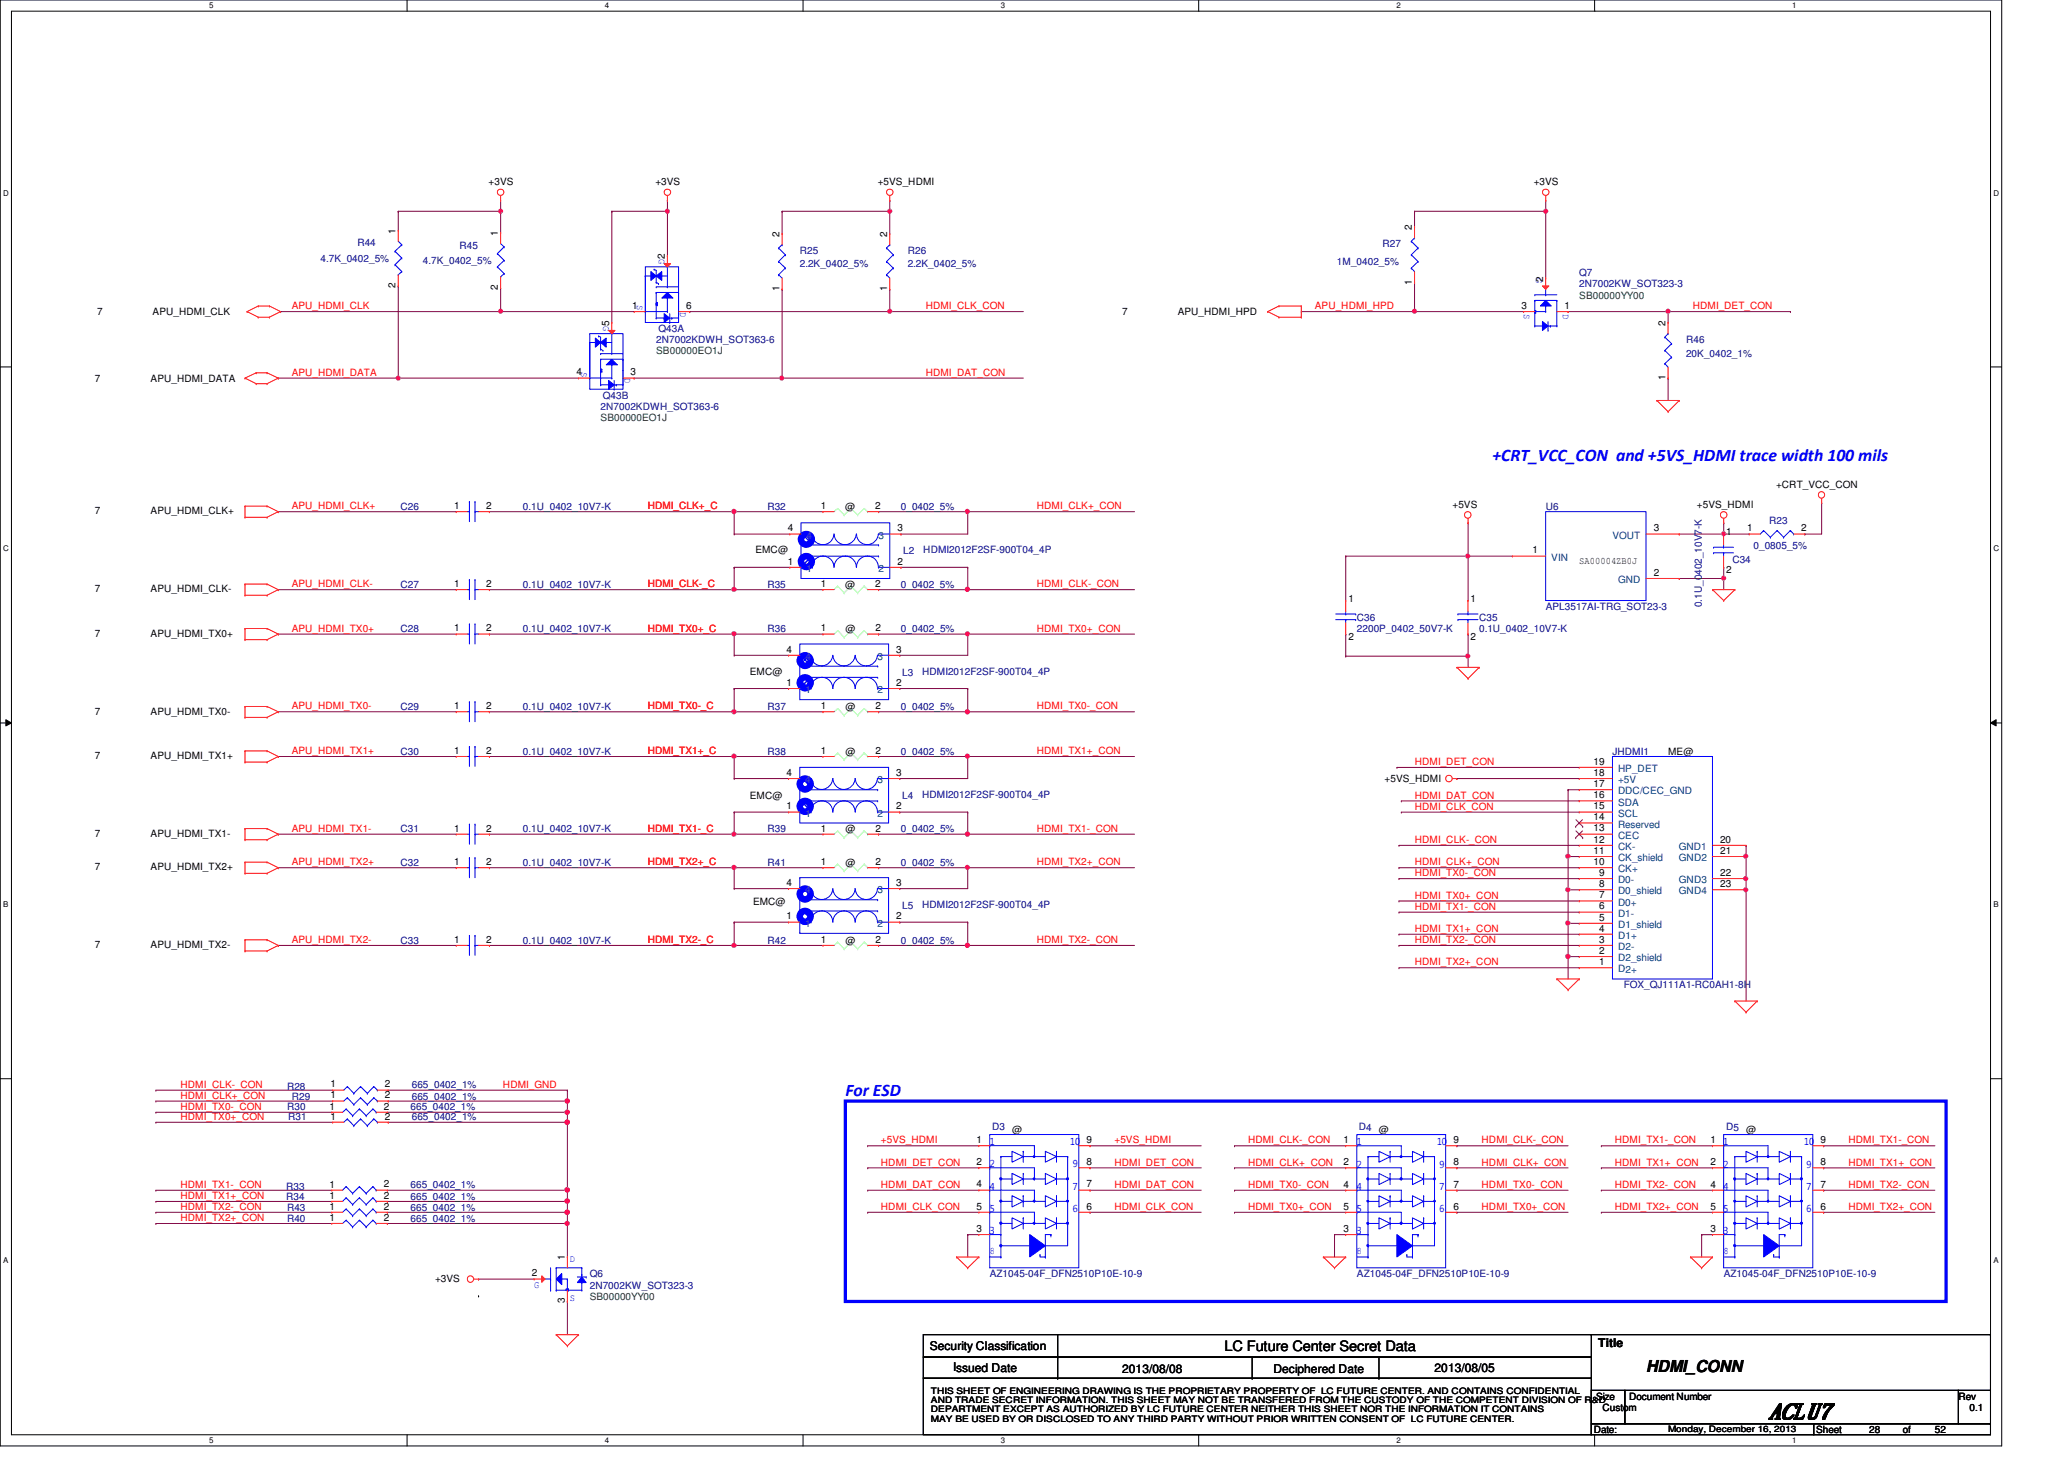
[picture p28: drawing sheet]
<svg xmlns="http://www.w3.org/2000/svg" width="297mm" height="210mm" viewBox="0 0 297 210" stroke-linecap="round" stroke-linejoin="round" font-family="sans-serif">
<defs><g id="words">
<text font-size="3" x="254.5" y="204.1">ACLU7</text>
<g font-size="2.5" fill="#00f">
<text x="214.8" y="66.3">+CRT_VCC_CON and +5VS_HDMI trace width 100 mils</text>
<text x="121.7" y="157.6">For ESD</text>
</g>
<text font-size="2.4" x="236.9" y="197.4">HDMI_CONN</text>
<text font-size="2.1" x="176.2" y="194.4">LC Future Center Secret Data</text>
<g font-size="1.7">
<text x="133.8" y="194.3">Security Classification</text>
<text x="137.2" y="197.3">Issued Date</text>
<text x="161.5" y="197.5">2013/08/08</text>
<text x="183.3" y="197.5">Deciphered Date</text>
<text x="206.4" y="197.3">2013/08/05</text>
<text x="230" y="193.8">Title</text>
</g>
<g font-size="1.4">
<text x="70.3" y="26.6">+3VS</text>
<text x="94.3" y="26.6">+3VS</text>
<text x="126.3" y="26.6">+5VS_HDMI</text>
<text x="220.7" y="26.6">+3VS</text>
<text x="56.9" y="33.6" transform="rotate(-90 56.9 33.6)">1</text>
<text x="71.7" y="33.9" transform="rotate(-90 71.7 33.9)">1</text>
<text x="112.2" y="34.1" transform="rotate(-90 112.2 34.1)">2</text>
<text x="127.7" y="34.1" transform="rotate(-90 127.7 34.1)">2</text>
<text x="203.2" y="33.1" transform="rotate(-90 203.2 33.1)">2</text>
<text x="56.9" y="41.4" transform="rotate(-90 56.9 41.4)">2</text>
<text x="71.7" y="41.7" transform="rotate(-90 71.7 41.7)">2</text>
<text x="95.7" y="37.3" transform="rotate(-90 95.7 37.3)">2</text>
<text x="112.2" y="41.9" transform="rotate(-90 112.2 41.9)">1</text>
<text x="127.7" y="41.9" transform="rotate(-90 127.7 41.9)">1</text>
<text x="203.2" y="41" transform="rotate(-90 203.2 41)">1</text>
<text x="222.1" y="40.5" transform="rotate(-90 222.1 40.5)">2</text>
<text x="14" y="45.4">7</text>
<text x="22" y="45.4">APU_HDMI_CLK</text>
<text x="87.7" y="46.9" transform="rotate(-90 87.7 46.9)">5</text>
<text x="91" y="44.4">1</text>
<text x="98.8" y="44.4">6</text>
<text x="161.5" y="45.4">7</text>
<text x="169.5" y="45.4">APU_HDMI_HPD</text>
<text x="219" y="44.4">3</text>
<text x="225.2" y="44.4">1</text>
<text x="239.7" y="46.9" transform="rotate(-90 239.7 46.9)">2</text>
<text x="13.7" y="55">7</text>
<text x="21.7" y="55">APU_HDMI_DATA</text>
<text x="83" y="54">4</text>
<text x="90.8" y="54">3</text>
<text x="239.7" y="54.7" transform="rotate(-90 239.7 54.7)">1</text>
<text x="255.6" y="70.2">+CRT_VCC_CON</text>
<text x="13.7" y="74">7</text>
<text x="21.7" y="74">APU_HDMI_CLK+</text>
<text x="65.4" y="73.2">1</text>
<text x="70" y="73.2">2</text>
<text x="113.4" y="76.5">4</text>
<text x="118.1" y="73.2">1</text>
<text x="121.6" y="73.4">@</text>
<text x="126" y="73.2">2</text>
<text x="129.2" y="76.5">3</text>
<text x="209" y="73.1">+5VS</text>
<text x="238" y="76.4">3</text>
<text x="244.2" y="73.1">+5VS_HDMI</text>
<text x="248.4" y="77">1</text>
<text x="251.4" y="76.4">1</text>
<text x="259.2" y="76.4">2</text>
<text x="108.7" y="79.6">EMC@</text>
<text x="113.4" y="81.2">1</text>
<text x="129.2" y="81.2">2</text>
<text x="220.6" y="79.6">1</text>
<text x="227.3" y="81.2">SA00004ZB0J</text>
<text x="238" y="82.8">2</text>
<text x="248.4" y="82.5">2</text>
<text x="13.7" y="85.2">7</text>
<text x="21.7" y="85.2">APU_HDMI_CLK-</text>
<text x="65.4" y="84.4">1</text>
<text x="70" y="84.4">2</text>
<text x="118.1" y="84.4">1</text>
<text x="121.6" y="84.6">@</text>
<text x="126" y="84.4">2</text>
<text x="194" y="86.6">1</text>
<text x="211.6" y="86.6">1</text>
<text x="13.7" y="91.6">7</text>
<text x="21.7" y="91.6">APU_HDMI_TX0+</text>
<text x="65.4" y="90.8">1</text>
<text x="70" y="90.8">2</text>
<text x="113.2" y="93.9">4</text>
<text x="118.1" y="90.8">1</text>
<text x="121.7" y="91">@</text>
<text x="126" y="90.8">2</text>
<text x="129" y="93.9">3</text>
<text x="194" y="92.1">2</text>
<text x="211.6" y="92.1">2</text>
<text x="107.9" y="97.1">EMC@</text>
<text x="113.2" y="98.7">1</text>
<text x="129" y="98.7">2</text>
<text x="13.7" y="102.8">7</text>
<text x="21.7" y="102.8">APU_HDMI_TX0-</text>
<text x="65.4" y="102">1</text>
<text x="70" y="102">2</text>
<text x="118.1" y="102">1</text>
<text x="121.7" y="102.2">@</text>
<text x="126" y="102">2</text>
<text x="13.7" y="109.2">7</text>
<text x="21.7" y="109.2">APU_HDMI_TX1+</text>
<text x="65.4" y="108.5">1</text>
<text x="70" y="108.5">2</text>
<text x="113.2" y="111.6">4</text>
<text x="118.1" y="108.5">1</text>
<text x="121.7" y="108.6">@</text>
<text x="126" y="108.5">2</text>
<text x="129" y="111.6">3</text>
<text x="199.3" y="112.4">+5VS_HDMI</text>
<text x="229.3" y="113.2">17</text>
<text x="229.3" y="111.6">18</text>
<text x="229.3" y="110">19</text>
<text x="240.1" y="108.6">ME@</text>
<text x="65.4" y="119.6">1</text>
<text x="70" y="119.6">2</text>
<text x="107.9" y="115">EMC@</text>
<text x="113.2" y="116.5">1</text>
<text x="118.1" y="119.6">1</text>
<text x="121.7" y="119.7">@</text>
<text x="126" y="119.6">2</text>
<text x="129" y="116.5">2</text>
<text x="229.3" y="119.6">13</text>
<text x="229.3" y="118">14</text>
<text x="229.3" y="116.4">15</text>
<text x="229.3" y="114.8">16</text>
<text x="13.7" y="120.4">7</text>
<text x="13.7" y="125.2">7</text>
<text x="21.7" y="120.4">APU_HDMI_TX1-</text>
<text x="21.7" y="125.2">APU_HDMI_TX2+</text>
<text x="65.4" y="124.5">1</text>
<text x="70" y="124.5">2</text>
<text x="118.1" y="124.5">1</text>
<text x="121.7" y="124.6">@</text>
<text x="126" y="124.5">2</text>
<text x="229.3" y="124.4">10</text>
<text x="229.3" y="122.8">11</text>
<text x="229.3" y="121.2">12</text>
<text x="247.5" y="121.2">20</text>
<text x="247.6" y="122.8">21</text>
<text x="108.4" y="130.2">EMC@</text>
<text x="113.2" y="127.5">4</text>
<text x="129" y="127.5">3</text>
<text x="230.1" y="130.8">6</text>
<text x="230.1" y="129.2">7</text>
<text x="230.1" y="127.6">8</text>
<text x="230.1" y="126">9</text>
<text x="247.6" y="126">22</text>
<text x="247.6" y="127.6">23</text>
<text x="13.7" y="136.4">7</text>
<text x="21.7" y="136.4">APU_HDMI_TX2-</text>
<text x="65.4" y="135.6">1</text>
<text x="70" y="135.6">2</text>
<text x="113.2" y="132.3">1</text>
<text x="118.1" y="135.6">1</text>
<text x="121.7" y="135.7">@</text>
<text x="126" y="135.6">2</text>
<text x="129" y="132.3">2</text>
<text x="230.2" y="137.2">2</text>
<text x="230.2" y="135.6">3</text>
<text x="230.2" y="134">4</text>
<text x="230.2" y="132.4">5</text>
<text x="230.2" y="138.9">1</text>
<text x="47.4" y="159.6">1</text>
<text x="47.6" y="161.1">1</text>
<text x="47.6" y="156.5">1</text>
<text x="47.6" y="158">1</text>
<text x="55.2" y="159.6">2</text>
<text x="55.4" y="161.1">2</text>
<text x="55.4" y="156.5">2</text>
<text x="55.4" y="158">2</text>
<text x="140.5" y="164.5">1</text>
<text x="140.5" y="167.6">2</text>
<text x="145.6" y="163">@</text>
<text x="156.4" y="164.5">9</text>
<text x="156.4" y="167.6">8</text>
<text x="193.4" y="167.6">2</text>
<text x="193.4" y="164.5">1</text>
<text x="198.5" y="163">@</text>
<text x="209.2" y="164.5">9</text>
<text x="209.2" y="167.6">8</text>
<text x="246.2" y="164.5">1</text>
<text x="246.2" y="167.6">2</text>
<text x="251.3" y="163">@</text>
<text x="262" y="164.5">9</text>
<text x="262" y="167.6">8</text>
<text x="47.4" y="172.4">1</text>
<text x="47.4" y="170.8">1</text>
<text x="55.2" y="172.4">2</text>
<text x="55.2" y="170.8">2</text>
<text x="140.5" y="170.8">4</text>
<text x="156.4" y="170.8">7</text>
<text x="193.4" y="170.9">4</text>
<text x="209.2" y="170.9">7</text>
<text x="246.2" y="170.8">4</text>
<text x="262" y="170.8">7</text>
<text x="47.4" y="174">1</text>
<text x="47.4" y="175.6">1</text>
<text x="55.2" y="174">2</text>
<text x="55.2" y="175.6">2</text>
<text x="140.5" y="174">5</text>
<text x="140.5" y="177.2">3</text>
<text x="156.4" y="174">6</text>
<text x="193.4" y="174">5</text>
<text x="193.4" y="177.2">3</text>
<text x="209.2" y="174">6</text>
<text x="246.2" y="174">5</text>
<text x="246.2" y="177.2">3</text>
<text x="262" y="174">6</text>
<text x="62.6" y="184.4">+3VS</text>
<text x="76.5" y="183.6">2</text>
<text x="81.3" y="181.3" transform="rotate(-90 81.3 181.3)">1</text>
<text x="81.3" y="187.5" transform="rotate(-90 81.3 187.5)">3</text>
<text x="229.7" y="201.4">Size</text>
<text x="230.6" y="203">Custom</text>
<text x="234.5" y="201.4">Document Number</text>
<text x="281.8" y="201.4">Rev</text>
<text x="283.5" y="203">0.1</text>
<text x="229.4" y="206.2">Date:</text>
<text x="261.4" y="206.2">Sheet</text>
<text x="269" y="206.2">28</text>
<text x="273.8" y="206.2">of</text>
<text x="278.5" y="206.2">52</text>
</g>
<g font-size="1.4" fill="#000080">
<text x="51.4" y="35.4">R44</text>
<text x="66.1" y="35.8">R45</text>
<text x="199" y="35.6">R27</text>
<text x="46.1" y="37.7">4.7K_0402_5%</text>
<text x="60.9" y="38">4.7K_0402_5%</text>
<text x="115.1" y="36.6">R25</text>
<text x="115.1" y="38.5">2.2K_0402_5%</text>
<text x="130.6" y="36.6">R26</text>
<text x="130.6" y="38.5">2.2K_0402_5%</text>
<text x="192.4" y="38.2">1M_0402_5%</text>
<text x="227.3" y="39.7">Q7</text>
<text x="227.3" y="41.4">2N7002KW_SOT323-3</text>
<text x="94.8" y="47.7">Q43A</text>
<text x="94.4" y="49.4">2N7002KDWH_SOT363-6</text>
<text x="242.6" y="49.4">R46</text>
<text x="242.6" y="51.3">20K_0402_1%</text>
<text x="86.4" y="59">2N7002KDWH_SOT363-6</text>
<text x="86.8" y="57.4">Q43B</text>
<text x="57.7" y="73.4">C26</text>
<text x="75.3" y="73.4">0.1U_0402_10V7-K</text>
<text x="110.4" y="73.4">R32</text>
<text x="129.6" y="73.4">0_0402_5%</text>
<text x="222.4" y="73.4">U6</text>
<text x="254.6" y="75.4">R23</text>
<text x="130" y="79.8">L2</text>
<text x="132.9" y="79.6">HDMI2012F2SF-900T04_4P</text>
<text x="249.3" y="81.1">C34</text>
<text x="252.4" y="79">0_0805_5%</text>
<text x="57.7" y="84.6">C27</text>
<text x="75.3" y="84.6">0.1U_0402_10V7-K</text>
<text x="110.4" y="84.6">R35</text>
<text x="129.6" y="84.6">0_0402_5%</text>
<text x="195.3" y="89.4">C36</text>
<text x="212.9" y="89.4">C35</text>
<text x="222.5" y="87.7">APL3517AI-TRG_SOT23-3</text>
<text x="244.9" y="87.4" transform="rotate(-90 244.9 87.4)">0.1U_0402_10V7-K</text>
<text x="57.6" y="91">C28</text>
<text x="75.3" y="91">0.1U_0402_10V7-K</text>
<text x="110.4" y="91">R36</text>
<text x="129.7" y="91">0_0402_5%</text>
<text x="195.3" y="91">2200P_0402_50V7-K</text>
<text x="212.9" y="91">0.1U_0402_10V7-K</text>
<text x="129.8" y="97.2">L3</text>
<text x="132.7" y="97.1">HDMI2012F2SF-900T04_4P</text>
<text x="57.7" y="102.2">C29</text>
<text x="75.3" y="102.2">0.1U_0402_10V7-K</text>
<text x="110.4" y="102.2">R37</text>
<text x="129.7" y="102.2">0_0402_5%</text>
<text x="57.6" y="108.6">C30</text>
<text x="75.3" y="108.6">0.1U_0402_10V7-K</text>
<text x="110.4" y="108.6">R38</text>
<text x="129.7" y="108.6">0_0402_5%</text>
<text x="232.1" y="108.6">JHDMI1</text>
<text x="57.7" y="119.8">C31</text>
<text x="75.3" y="119.8">0.1U_0402_10V7-K</text>
<text x="110.4" y="119.8">R39</text>
<text x="129.7" y="119.7">0_0402_5%</text>
<text x="129.8" y="115">L4</text>
<text x="132.7" y="114.8">HDMI2012F2SF-900T04_4P</text>
<text x="57.7" y="124.6">C32</text>
<text x="75.3" y="124.6">0.1U_0402_10V7-K</text>
<text x="110.4" y="124.6">R41</text>
<text x="129.7" y="124.6">0_0402_5%</text>
<text x="129.8" y="130.8">L5</text>
<text x="132.7" y="130.6">HDMI2012F2SF-900T04_4P</text>
<text x="57.7" y="135.8">C33</text>
<text x="75.3" y="135.8">0.1U_0402_10V7-K</text>
<text x="110.4" y="135.8">R42</text>
<text x="129.7" y="135.7">0_0402_5%</text>
<text x="233.7" y="142.2">FOX_QJ111A1-RC0AH1-8H</text>
<text x="41.3" y="156.7">R28</text>
<text x="41.3" y="159.8">R30</text>
<text x="41.5" y="161.2">R31</text>
<text x="42" y="158.2">R29</text>
<text x="59.1" y="159.8">665_0402_1%</text>
<text x="59.3" y="158.2">665_0402_1%</text>
<text x="59.3" y="156.6">665_0402_1%</text>
<text x="59.3" y="161.2">665_0402_1%</text>
<text x="142.8" y="162.6">D3</text>
<text x="195.6" y="162.6">D4</text>
<text x="248.4" y="162.6">D5</text>
<text x="41.2" y="172.6">R34</text>
<text x="41.2" y="171.1">R33</text>
<text x="59.1" y="171">665_0402_1%</text>
<text x="59.1" y="172.6">665_0402_1%</text>
<text x="41.3" y="174.2">R43</text>
<text x="41.3" y="175.8">R40</text>
<text x="59.1" y="175.8">665_0402_1%</text>
<text x="59.1" y="174.2">665_0402_1%</text>
<text x="84.9" y="183.8">Q6</text>
<text x="84.9" y="185.4">2N7002KW_SOT323-3</text>
<text x="142.4" y="183.8">AZ1045-04F_DFN2510P10E-10-9</text>
<text x="195.3" y="183.8">AZ1045-04F_DFN2510P10E-10-9</text>
<text x="248.1" y="183.8">AZ1045-04F_DFN2510P10E-10-9</text>
</g>
<g font-size="1.4" fill="#00f">
<text x="94.8" y="37.3" transform="rotate(90 94.8 37.3)">G</text>
<text x="221.1" y="40" transform="rotate(90 221.1 40)">G</text>
<text x="86.8" y="46.9" transform="rotate(90 86.8 46.9)">G</text>
<text x="91.6" y="43.9" transform="rotate(90 91.6 43.9)">S</text>
<text x="97.9" y="44.8" transform="rotate(90 97.9 44.8)">D</text>
<text x="219.3" y="45.1" transform="rotate(90 219.3 45.1)">S</text>
<text x="224.9" y="45.1" transform="rotate(90 224.9 45.1)">D</text>
<text x="83.6" y="53.5" transform="rotate(90 83.6 53.5)">S</text>
<text x="89.9" y="54.4" transform="rotate(90 89.9 54.4)">D</text>
<text x="142.4" y="168">2</text>
<text x="142.4" y="164.8">1</text>
<text x="154" y="164.8">10</text>
<text x="154.4" y="168">9</text>
<text x="195.3" y="168">2</text>
<text x="195.3" y="164.8">1</text>
<text x="206.8" y="164.8">10</text>
<text x="207.2" y="168">9</text>
<text x="248.1" y="168">2</text>
<text x="248.1" y="164.8">1</text>
<text x="259.6" y="164.8">10</text>
<text x="260" y="168">9</text>
<text x="142.4" y="171.2">4</text>
<text x="154.4" y="171.2">7</text>
<text x="195.3" y="171.2">4</text>
<text x="207.2" y="171.2">7</text>
<text x="248.1" y="171.2">4</text>
<text x="260" y="171.2">7</text>
<text x="142.4" y="174.4">5</text>
<text x="142.4" y="177.6">3</text>
<text x="154.4" y="174.4">6</text>
<text x="195.3" y="174.4">5</text>
<text x="195.3" y="177.6">3</text>
<text x="207.2" y="174.4">6</text>
<text x="248.1" y="174.4">5</text>
<text x="248.1" y="177.6">3</text>
<text x="260" y="174.4">6</text>
<text x="76.9" y="185.4">G</text>
<text x="82" y="181.5">D</text>
<text x="142.4" y="180.4">8</text>
<text x="195.3" y="180.4">8</text>
<text x="248.1" y="180.4">8</text>
<text x="82" y="187.1">S</text>
</g>
<g font-size="1.4" fill="#f00">
<text x="42" y="44.5">APU_HDMI_CLK</text>
<text x="133.2" y="44.5">HDMI_CLK_CON</text>
<text x="189.2" y="44.5">APU_HDMI_HPD</text>
<text x="243.6" y="44.5">HDMI_DET_CON</text>
<text x="42" y="54.1">APU_HDMI_DATA</text>
<text x="133.2" y="54.1">HDMI_DAT_CON</text>
<text x="42" y="73.3">APU_HDMI_CLK+</text>
<text x="93.2" y="73.3">HDMI_CLK+_C</text>
<text x="149.2" y="73.3">HDMI_CLK+_CON</text>
<text x="42" y="84.5">APU_HDMI_CLK-</text>
<text x="93.2" y="84.5">HDMI_CLK-_C</text>
<text x="149.2" y="84.5">HDMI_CLK-_CON</text>
<text x="42" y="90.9">APU_HDMI_TX0+</text>
<text x="93.2" y="90.9">HDMI_TX0+_C</text>
<text x="149.2" y="90.9">HDMI_TX0+_CON</text>
<text x="42" y="102.1">APU_HDMI_TX0-</text>
<text x="93.2" y="102.1">HDMI_TX0-_C</text>
<text x="149.2" y="102.1">HDMI_TX0-_CON</text>
<text x="42" y="108.5">APU_HDMI_TX1+</text>
<text x="93.2" y="108.5">HDMI_TX1+_C</text>
<text x="149.2" y="108.5">HDMI_TX1+_CON</text>
<text x="203.6" y="110.1">HDMI_DET_CON</text>
<text x="42" y="119.7">APU_HDMI_TX1-</text>
<text x="93.2" y="119.7">HDMI_TX1-_C</text>
<text x="149.2" y="119.7">HDMI_TX1-_CON</text>
<text x="203.6" y="116.5">HDMI_CLK_CON</text>
<text x="203.6" y="114.9">HDMI_DAT_CON</text>
<text x="42" y="124.5">APU_HDMI_TX2+</text>
<text x="93.2" y="124.5">HDMI_TX2+_C</text>
<text x="94.3" y="124.5">DMI_TX2+_C</text>
<text x="149.2" y="124.5">HDMI_TX2+_CON</text>
<text x="203.6" y="121.3">HDMI_CLK-_CON</text>
<text x="203.6" y="124.5">HDMI_CLK+_CON</text>
<text x="203.6" y="130.9">HDMI_TX1-_CON</text>
<text x="203.6" y="129.3">HDMI_TX0+_CON</text>
<text x="203.6" y="126.1">HDMI_TX0-_CON</text>
<text x="42" y="135.7">APU_HDMI_TX2-</text>
<text x="93.2" y="135.7">HDMI_TX2-_C</text>
<text x="94.3" y="135.7">DMI_TX2-_C</text>
<text x="149.2" y="135.7">HDMI_TX2-_CON</text>
<text x="203.6" y="134.1">HDMI_TX1+_CON</text>
<text x="203.6" y="135.7">HDMI_TX2-_CON</text>
<text x="203.6" y="138.9">HDMI_TX2+_CON</text>
<text x="26" y="156.5">HDMI_CLK-_CON</text>
<text x="26" y="158.1">HDMI_CLK+_CON</text>
<text x="26" y="161.1">HDMI_TX0+_CON</text>
<text x="26" y="159.7">HDMI_TX0-_CON</text>
<text x="72.4" y="156.5">HDMI_GND</text>
<text x="126.8" y="167.7">HDMI_DET_CON</text>
<text x="126.8" y="164.5">+5VS_HDMI</text>
<text x="160.4" y="167.7">HDMI_DET_CON</text>
<text x="160.4" y="164.5">+5VS_HDMI</text>
<text x="179.6" y="164.5">HDMI_CLK-_CON</text>
<text x="179.6" y="167.7">HDMI_CLK+_CON</text>
<text x="213.2" y="164.5">HDMI_CLK-_CON</text>
<text x="213.2" y="167.7">HDMI_CLK+_CON</text>
<text x="232.4" y="164.5">HDMI_TX1-_CON</text>
<text x="232.4" y="167.7">HDMI_TX1+_CON</text>
<text x="266" y="164.5">HDMI_TX1-_CON</text>
<text x="266" y="167.7">HDMI_TX1+_CON</text>
<text x="26" y="172.5">HDMI_TX1+_CON</text>
<text x="26" y="170.9">HDMI_TX1-_CON</text>
<text x="126.8" y="170.9">HDMI_DAT_CON</text>
<text x="160.4" y="170.9">HDMI_DAT_CON</text>
<text x="179.6" y="170.9">HDMI_TX0-_CON</text>
<text x="213.2" y="170.9">HDMI_TX0-_CON</text>
<text x="232.4" y="170.9">HDMI_TX2-_CON</text>
<text x="266" y="170.9">HDMI_TX2-_CON</text>
<text x="26" y="174.1">HDMI_TX2-_CON</text>
<text x="26" y="175.7">HDMI_TX2+_CON</text>
<text x="126.8" y="174.1">HDMI_CLK_CON</text>
<text x="160.4" y="174.1">HDMI_CLK_CON</text>
<text x="179.6" y="174.1">HDMI_TX0+_CON</text>
<text x="213.2" y="174.1">HDMI_TX0+_CON</text>
<text x="232.4" y="174.1">HDMI_TX2+_CON</text>
<text x="266" y="174.1">HDMI_TX2+_CON</text>
</g>
<g font-size="1.4" fill="#008000">
<text x="227.3" y="43">SB00000YY00</text>
<text x="94.4" y="51">SB00000EO1J</text>
<text x="86.4" y="60.6">SB00000EO1J</text>
<text x="84.9" y="187">SB00000YY00</text>
</g>
<g font-size="1.4" fill="#004080">
<text x="116.1" y="77.5">4</text>
<text x="126.4" y="77.5">3</text>
<text x="232.1" y="77.5">VOUT</text>
<text x="116.1" y="82.3">1</text>
<text x="126.4" y="82.3">2</text>
<text x="223.2" y="80.7">VIN</text>
<text x="232.9" y="83.9">GND</text>
<text x="115.9" y="95">4</text>
<text x="126.3" y="95">3</text>
<text x="115.9" y="99.7">1</text>
<text x="126.3" y="99.7">2</text>
<text x="115.9" y="112.7">4</text>
<text x="126.3" y="112.7">3</text>
<text x="232.9" y="112.7">+5V</text>
<text x="232.9" y="111.1">HP_DET</text>
<text x="115.9" y="117.5">1</text>
<text x="126.3" y="117.5">2</text>
<text x="232.9" y="119.1">Reserved</text>
<text x="232.9" y="117.5">SCL</text>
<text x="232.9" y="115.9">SDA</text>
<text x="232.9" y="114.3">DDC/CEC_GND</text>
<text x="232.9" y="122.3">CK-</text>
<text x="232.9" y="120.7">CEC</text>
<text x="232.9" y="123.9">CK_shield</text>
<text x="232.9" y="125.5">CK+</text>
<text x="241.6" y="122.3">GND1</text>
<text x="241.6" y="123.9">GND2</text>
<text x="115.9" y="128.5">4</text>
<text x="126.3" y="128.5">3</text>
<text x="232.9" y="127.1">D0-</text>
<text x="232.9" y="128.7">D0_shield</text>
<text x="232.9" y="130.3">D0+</text>
<text x="232.9" y="131.9">D1-</text>
<text x="241.6" y="127.1">GND3</text>
<text x="241.6" y="128.7">GND4</text>
<text x="115.9" y="133.3">1</text>
<text x="126.3" y="133.3">2</text>
<text x="232.9" y="133.5">D1_shield</text>
<text x="232.9" y="135.1">D1+</text>
<text x="232.9" y="136.7">D2-</text>
<text x="232.9" y="138.3">D2_shield</text>
<text x="232.9" y="139.9">D2+</text>
</g>
<g font-size="1.3">
<text x="134" y="201.9">AND TRADE SECRET INFORMATION. THIS SHEET MAY NOT BE TRANSFERED FROM THE CUSTODY OF THE COMPETENT DIVISION OF R&amp;D</text>
<text x="134" y="203.2">DEPARTMENT EXCEPT AS AUTHORIZED BY LC FUTURE CENTER NEITHER THIS SHEET NOR THE INFORMATION IT CONTAINS</text>
<text x="134" y="200.6">THIS SHEET OF ENGINEERING DRAWING IS THE PROPRIETARY PROPERTY OF LC FUTURE CENTER. AND CONTAINS CONFIDENTIAL</text>
<text x="134" y="204.5">MAY BE USED BY OR DISCLOSED TO ANY THIRD PARTY WITHOUT PRIOR WRITTEN CONSENT OF LC FUTURE CENTER.</text>
<text x="240.1" y="206">Monday, December 16, 2013</text>
</g>
<g font-size="1.1">
<text x="30.1" y="1.1">5</text>
<text x="87" y="1.1">4</text>
<text x="144" y="1.1">3</text>
<text x="201" y="1.1">2</text>
<text x="257.9" y="1.1">1</text>
<text x=".5" y="28.2">D</text>
<text x="286.9" y="28.2">D</text>
<text x=".5" y="79.3">C</text>
<text x="286.9" y="79.3">C</text>
<text x=".5" y="130.6">B</text>
<text x="286.9" y="130.6">B</text>
<text x=".5" y="181.7">A</text>
<text x="286.9" y="181.7">A</text>
<text x="30.1" y="207.6">5</text>
<text x="87" y="207.6">4</text>
<text x="144" y="207.6">3</text>
<text x="201" y="207.6">2</text>
<text x="257.9" y="207.6">1</text>
</g>
</g></defs>
<path d="M0 0h288.1v208h-288.1zM1.6 1.6h284.9v204.8h-284.9z" fill="none" stroke="#000" stroke-width=".14"/>
<g fill="#fff">
<path d="M30.1 .2h.6v1.2h-.6z"/>
<path d="M30.1 206.6h.6v1.2h-.6z"/>
</g>
<path d="M58.6 0v1.6M58.6 206.4v1.6" fill="none" stroke="#000" stroke-width=".14"/>
<g fill="#fff">
<path d="M87 .2h.6v1.2h-.6z"/>
<path d="M87 206.6h.6v1.2h-.6z"/>
</g>
<path d="M115.6 0v1.6M115.6 206.4v1.6" fill="none" stroke="#000" stroke-width=".14"/>
<g fill="#fff">
<path d="M144 .2h.6v1.2h-.6z"/>
<path d="M144 206.6h.6v1.2h-.6z"/>
</g>
<path d="M172.5 0v1.6M172.5 206.4v1.6" fill="none" stroke="#000" stroke-width=".14"/>
<g fill="#fff">
<path d="M201 .2h.5v1.2h-.5z"/>
<path d="M201 206.6h.5v1.2h-.5z"/>
</g>
<path d="M229.5 0v1.6M229.5 206.4v1.6" fill="none" stroke="#000" stroke-width=".14"/>
<g fill="#fff">
<path d="M257.9 .2h.6v1.2h-.6z"/>
<path d="M257.9 206.6h.6v1.2h-.6z"/>
<path d="M.5 27.2h.7v1.2h-.7z"/>
<path d="M286.9 27.2h.8v1.2h-.8z"/>
<path d="M.5 78.4h.7v1.1h-.7z"/>
<path d="M286.9 78.4h.8v1.1h-.8z"/>
</g>
<path d="M0 52.8h1.6M286.5 52.8h1.6" fill="none" stroke="#000" stroke-width=".14"/>
<g fill="#fff">
<path d="M.5 129.6h.7v1.2h-.7z"/>
<path d="M286.9 129.6h.7v1.2h-.7z"/>
</g>
<path d="M0 104h1.6M.8 103.5l.8 .5-.8 .4zM286.5 104h1.6M286.5 104l.8-.5v.9z" fill="none" stroke="#000" stroke-width=".14"/>
<path d="M.8 103.5l.8 .5-.8 .4zM286.5 104l.8-.5v.9z" fill="#000"/>
<g fill="#fff">
<path d="M.5 180.8h.7v1.1h-.7z"/>
<path d="M286.9 180.8h.7v1.1h-.7z"/>
</g>
<path d="M0 155.2h1.6M286.5 155.2h1.6M68.9 186.4h.1" fill="none" stroke="#000" stroke-width=".14"/>
<path d="M121.7 158.4h158.4v28.8h-158.4z" fill="none" stroke="#00f" stroke-width=".47"/>
<path d="M251.3 121.6h.1M251.3 123.2h.1M251.3 121.6v4.8" fill="none" stroke="#800040" stroke-width=".14"/>
<circle cx="251.2" cy="123.2" r=".3" fill="#f0f"/>
<circle cx="251.2" cy="123.2" r=".3" fill="none" stroke="#f0f" stroke-width=".14"/>
<path d="M251.3 128h.1M251.3 128v16" fill="none" stroke="#800040" stroke-width=".14"/>
<circle cx="251.2" cy="128" r=".3" fill="#f0f"/>
<circle cx="251.2" cy="128" r=".3" fill="none" stroke="#f0f" stroke-width=".14"/>
<g fill="none" stroke="#800040" stroke-width=".14">
<path d="M201.3 136h26M201.3 134.4h26M201.3 131.2h26M201.3 136h.1M201.3 134.4h.1M201.3 131.2h.1M201.3 121.6h.1M201.3 139.2h.1M201.3 129.6h.1M201.3 121.6h26M201.3 139.2h26M201.3 129.6h26"/>
<path d="M201.3 124.8h.1M201.3 124.8h26M201.3 126.4h26M201.3 126.4h.1M225.7 137.6h.1M225.7 137.6v3.2"/>
</g>
<circle cx="225.6" cy="137.6" r=".32" fill="#f0f"/>
<circle cx="225.6" cy="137.6" r=".32" fill="none" stroke="#f0f" stroke-width=".14"/>
<g fill="none" stroke="#800040" stroke-width=".14">
<path d="M201 110.4h26.3M201 110.4h.1M201.7 116.8h25.6M201.7 116.8h.1M201.7 115.2h.1M201.7 115.2h25.6M209.7 112h17.6M209.7 112h.1M225.7 113.6h1.6M225.7 113.6h.1M225.7 113.6v14.4M225.7 123.2h1.6"/>
<path d="M225.7 128h1.6M225.7 123.2h.1M225.7 128h.1"/>
</g>
<circle cx="225.7" cy="123.2" r=".31" fill="#f0f"/>
<circle cx="225.7" cy="123.2" r=".31" fill="none" stroke="#f0f" stroke-width=".14"/>
<path d="M225.7 132.8h1.6M225.7 132.8h.1M225.7 128h.1M225.7 128v4.8" fill="none" stroke="#800040" stroke-width=".14"/>
<circle cx="225.7" cy="128" r=".31" fill="#f0f"/>
<circle cx="225.7" cy="128" r=".31" fill="none" stroke="#f0f" stroke-width=".14"/>
<path d="M225.7 137.6h1.6M225.7 137.6h.1M225.7 132.8h.1M225.7 132.8v4.8" fill="none" stroke="#800040" stroke-width=".14"/>
<circle cx="225.7" cy="132.8" r=".31" fill="#f0f"/>
<circle cx="225.7" cy="132.8" r=".31" fill="none" stroke="#f0f" stroke-width=".14"/>
<path d="M193.7 80h.1M193.7 80v6.4M211.3 91.2h.1M211.3 94.4h.1M211.3 91.2v4.8" fill="none" stroke="#800040" stroke-width=".14"/>
<circle cx="211.2" cy="94.4" r=".3" fill="#f0f"/>
<circle cx="211.2" cy="94.4" r=".3" fill="none" stroke="#f0f" stroke-width=".14"/>
<path d="M193.7 80h17.6M193.7 91.2h.1M193.7 80h.1M193.7 91.2v3.2" fill="none" stroke="#800040" stroke-width=".14"/>
<circle cx="211.2" cy="80" r=".3" fill="#f0f"/>
<circle cx="211.2" cy="80" r=".3" fill="none" stroke="#f0f" stroke-width=".14"/>
<path d="M211.3 80h.1M211.3 80v6.4M248.1 83.2h.1M248.1 83.2v1.6" fill="none" stroke="#800040" stroke-width=".14"/>
<circle cx="248.1" cy="83.2" r=".3" fill="#f0f"/>
<circle cx="248.1" cy="83.2" r=".3" fill="none" stroke="#f0f" stroke-width=".14"/>
<path d="M248.1 75.2h.1M248.1 75.2v1.6" fill="none" stroke="#800040" stroke-width=".14"/>
<circle cx="248.1" cy="76.8" r=".3" fill="#f0f"/>
<circle cx="248.1" cy="76.8" r=".3" fill="none" stroke="#f0f" stroke-width=".14"/>
<g fill="none" stroke="#800040" stroke-width=".14">
<path d="M70.4 73.6h48M70.4 73.6h.1M105.7 73.6h.1M105.7 73.6v3.2M211.3 75.2h.1M211.3 75.2v4.8M248.1 76.8h.1M248.1 76.8h3.7M193.7 94.4h17.6M193.7 94.4h.1M211.3 80h6.4M211.3 80h.1"/>
<path d="M241.7 83.2h.1M248.1 81.6h.1M248.1 81.6v1.6h-6.4"/>
</g>
<circle cx="105.6" cy="73.6" r=".32" fill="#f0f"/>
<circle cx="105.6" cy="73.6" r=".32" fill="none" stroke="#f0f" stroke-width=".14"/>
<path d="M105.7 76.8h.1M105.7 76.8h8M126.4 73.6h.1M126.4 73.6h36.9M129.7 76.8h.1M139.3 73.6h.1M139.3 73.6v3.2h-9.6" fill="none" stroke="#800040" stroke-width=".14"/>
<circle cx="139.2" cy="73.6" r=".31" fill="#f0f"/>
<circle cx="139.2" cy="73.6" r=".31" fill="none" stroke="#f0f" stroke-width=".14"/>
<path d="M139.3 84.8h.1M139.3 84.8h24" fill="none" stroke="#800040" stroke-width=".14"/>
<circle cx="139.2" cy="84.8" r=".3" fill="#f0f"/>
<circle cx="139.2" cy="84.8" r=".3" fill="none" stroke="#f0f" stroke-width=".14"/>
<path d="M70.4 84.8h.1M70.4 84.8h48M105.7 81.6h8M105.7 81.6h.1M105.7 81.6v3.2M105.7 84.8h.1" fill="none" stroke="#800040" stroke-width=".14"/>
<circle cx="105.6" cy="84.8" r=".31" fill="#f0f"/>
<circle cx="105.6" cy="84.8" r=".31" fill="none" stroke="#f0f" stroke-width=".14"/>
<path d="M126.4 84.8h12.9M126.4 84.8h.1" fill="none" stroke="#800040" stroke-width=".14"/>
<circle cx="139.2" cy="84.8" r=".3" fill="#f0f"/>
<circle cx="139.2" cy="84.8" r=".3" fill="none" stroke="#f0f" stroke-width=".14"/>
<g fill="none" stroke="#800040" stroke-width=".14">
<path d="M40 73.6h.1M40 73.6h25.7M40 84.8h.1M40 84.8h25.7M70.4 91.2h35.3M70.4 91.2h.1M105.7 94.3h.1M105.7 94.3h7.8M126.4 91.2h12.9M126.4 91.2h.1M129.5 94.3h.1M129.7 81.6h9.6"/>
<path d="M129.7 81.6h.1M139.3 81.6h.1M139.3 91.2h.1M139.3 81.6v3.2M139.3 91.2v3.1h-9.8"/>
</g>
<circle cx="105.6" cy="91.2" r=".31" fill="#f0f"/>
<circle cx="105.6" cy="91.2" r=".31" fill="none" stroke="#f0f" stroke-width=".14"/>
<path d="M105.7 91.2h12.7M105.7 91.2h.1M105.7 91.2v3.1M129.5 99.1h9.8M129.5 99.1h.1M105.7 102.4h12.7M105.7 102.4h.1" fill="none" stroke="#800040" stroke-width=".14"/>
<circle cx="105.6" cy="102.4" r=".31" fill="#f0f"/>
<circle cx="105.6" cy="102.4" r=".31" fill="none" stroke="#f0f" stroke-width=".14"/>
<path d="M105.7 99.1h.1M105.7 99.1v3.3h-35.3M105.7 99.1h7.8M70.4 102.4h.1M139.3 102.4h24M139.3 102.4h.1" fill="none" stroke="#800040" stroke-width=".14"/>
<circle cx="139.2" cy="102.4" r=".3" fill="#f0f"/>
<circle cx="139.2" cy="102.4" r=".3" fill="none" stroke="#f0f" stroke-width=".14"/>
<path d="M139.3 91.2h24M139.3 91.2h.1" fill="none" stroke="#800040" stroke-width=".14"/>
<circle cx="139.2" cy="91.2" r=".3" fill="#f0f"/>
<circle cx="139.2" cy="91.2" r=".3" fill="none" stroke="#f0f" stroke-width=".14"/>
<path d="M40 102.4h.1M40 102.4h25.7M126.4 102.4h12.9M126.4 102.4h.1" fill="none" stroke="#800040" stroke-width=".14"/>
<circle cx="139.2" cy="102.4" r=".3" fill="#f0f"/>
<circle cx="139.2" cy="102.4" r=".3" fill="none" stroke="#f0f" stroke-width=".14"/>
<path d="M40 91.2h.1M40 91.2h25.7M139.3 99.1h.1M139.3 99.1v3.3M70.4 108.8h35.3M70.4 108.8h.1M105.7 112h7.8M105.7 112h.1" fill="none" stroke="#800040" stroke-width=".14"/>
<circle cx="105.6" cy="108.8" r=".31" fill="#f0f"/>
<circle cx="105.6" cy="108.8" r=".31" fill="none" stroke="#f0f" stroke-width=".14"/>
<path d="M105.7 116.8h7.8M105.7 108.8h.1M105.7 116.8h.1M105.7 108.8v3.2M105.7 108.8h12.7M70.4 120h35.3M70.4 120h.1M139.3 120h.1M139.3 120h24" fill="none" stroke="#800040" stroke-width=".14"/>
<circle cx="139.2" cy="120" r=".3" fill="#f0f"/>
<circle cx="139.2" cy="120" r=".3" fill="none" stroke="#f0f" stroke-width=".14"/>
<path d="M139.3 108.8h24M139.3 108.8h.1" fill="none" stroke="#800040" stroke-width=".14"/>
<circle cx="139.2" cy="108.8" r=".3" fill="#f0f"/>
<circle cx="139.2" cy="108.8" r=".3" fill="none" stroke="#f0f" stroke-width=".14"/>
<path d="M126.4 108.8h.1M126.4 108.8h12.9M129.5 112h.1M139.3 108.8h.1M139.3 108.8v3.2h-9.8M40 120h.1M40 120h25.7M126.4 120h.1M126.4 120h12.9" fill="none" stroke="#800040" stroke-width=".14"/>
<circle cx="139.2" cy="120" r=".3" fill="#f0f"/>
<circle cx="139.2" cy="120" r=".3" fill="none" stroke="#f0f" stroke-width=".14"/>
<path d="M129.5 116.8h.1M129.5 116.8h9.8M139.3 116.8h.1M139.3 116.8v3.2M105.7 120h12.7M105.7 120h.1" fill="none" stroke="#800040" stroke-width=".14"/>
<circle cx="105.6" cy="120" r=".31" fill="#f0f"/>
<circle cx="105.6" cy="120" r=".31" fill="none" stroke="#f0f" stroke-width=".14"/>
<path d="M40 108.8h.1M40 108.8h25.7M105.7 116.8h.1M105.7 116.8v3.2M70.4 124.8h35.3M70.4 124.8h.1M105.7 127.8h7.8M105.7 127.8h.1" fill="none" stroke="#800040" stroke-width=".14"/>
<circle cx="105.6" cy="124.8" r=".31" fill="#f0f"/>
<circle cx="105.6" cy="124.8" r=".31" fill="none" stroke="#f0f" stroke-width=".14"/>
<path d="M70.4 136h35.3M70.4 136h.1M105.7 124.8h12.7M105.7 124.8h.1M105.7 124.8v3M139.3 136h24M139.3 136h.1" fill="none" stroke="#800040" stroke-width=".14"/>
<circle cx="139.2" cy="136" r=".3" fill="#f0f"/>
<circle cx="139.2" cy="136" r=".3" fill="none" stroke="#f0f" stroke-width=".14"/>
<path d="M139.3 124.8h.1M139.3 124.8h24" fill="none" stroke="#800040" stroke-width=".14"/>
<circle cx="139.2" cy="124.8" r=".3" fill="#f0f"/>
<circle cx="139.2" cy="124.8" r=".3" fill="none" stroke="#f0f" stroke-width=".14"/>
<path d="M40 136h25.7M40 136h.1M126.4 124.8h.1M126.4 124.8h12.9M126.4 136h12.9M126.4 136h.1M129.5 127.8h.1M139.3 124.8h.1M139.3 124.8v3h-9.8" fill="none" stroke="#800040" stroke-width=".14"/>
<circle cx="139.2" cy="136" r=".3" fill="#f0f"/>
<circle cx="139.2" cy="136" r=".3" fill="none" stroke="#f0f" stroke-width=".14"/>
<path d="M105.7 136h.1M105.7 136h12.7M129.5 132.7h9.8M129.5 132.7h.1M139.3 132.7h.1M139.3 132.7v3.3" fill="none" stroke="#800040" stroke-width=".14"/>
<circle cx="105.6" cy="136" r=".31" fill="#f0f"/>
<circle cx="105.6" cy="136" r=".31" fill="none" stroke="#f0f" stroke-width=".14"/>
<path d="M40 124.8h.1M40 124.8h25.7M105.7 132.7h.1M105.7 132.7v3.3M105.7 132.7h7.8M81.7 174.4h.1M81.7 174.4v1.6" fill="none" stroke="#800040" stroke-width=".14"/>
<circle cx="81.6" cy="174.4" r=".31" fill="#f0f"/>
<circle cx="81.6" cy="174.4" r=".31" fill="none" stroke="#f0f" stroke-width=".14"/>
<path d="M81.7 176h.1M81.7 172.8h.1M81.7 172.8v1.6M81.7 176v4.8" fill="none" stroke="#800040" stroke-width=".14"/>
<circle cx="81.6" cy="174.4" r=".31" fill="#f0f"/>
<circle cx="81.6" cy="174.4" r=".31" fill="none" stroke="#f0f" stroke-width=".14"/>
<circle cx="81.6" cy="172.8" r=".31" fill="#f0f"/>
<circle cx="81.6" cy="172.8" r=".31" fill="none" stroke="#f0f" stroke-width=".14"/>
<path d="M55.9 156.8h25.8M55.9 156.8h.1M81.7 156.8h.1M81.7 156.8v1.6M55.7 172.8h.1M55.7 160h.1M55.7 172.8h26M55.7 160h26" fill="none" stroke="#800040" stroke-width=".14"/>
<circle cx="81.6" cy="158.4" r=".31" fill="#f0f"/>
<circle cx="81.6" cy="158.4" r=".31" fill="none" stroke="#f0f" stroke-width=".14"/>
<path d="M55.9 158.4h.1M55.9 158.4h25.8M55.7 171.2h26M55.7 171.2h.1" fill="none" stroke="#800040" stroke-width=".14"/>
<circle cx="81.6" cy="171.2" r=".31" fill="#f0f"/>
<circle cx="81.6" cy="171.2" r=".31" fill="none" stroke="#f0f" stroke-width=".14"/>
<path d="M81.7 171.2h.1M81.7 171.2v1.6" fill="none" stroke="#800040" stroke-width=".14"/>
<circle cx="81.6" cy="172.8" r=".31" fill="#f0f"/>
<circle cx="81.6" cy="172.8" r=".31" fill="none" stroke="#f0f" stroke-width=".14"/>
<circle cx="81.6" cy="171.2" r=".31" fill="#f0f"/>
<circle cx="81.6" cy="171.2" r=".31" fill="none" stroke="#f0f" stroke-width=".14"/>
<path d="M55.7 174.4h26M55.7 174.4h.1" fill="none" stroke="#800040" stroke-width=".14"/>
<circle cx="81.6" cy="174.4" r=".31" fill="#f0f"/>
<circle cx="81.6" cy="174.4" r=".31" fill="none" stroke="#f0f" stroke-width=".14"/>
<path d="M81.7 158.4h.1M81.7 158.4v1.6" fill="none" stroke="#800040" stroke-width=".14"/>
<circle cx="81.6" cy="160" r=".31" fill="#f0f"/>
<circle cx="81.6" cy="160" r=".31" fill="none" stroke="#f0f" stroke-width=".14"/>
<circle cx="81.6" cy="158.4" r=".31" fill="#f0f"/>
<circle cx="81.6" cy="158.4" r=".31" fill="none" stroke="#f0f" stroke-width=".14"/>
<path d="M55.7 176h26M55.7 176h.1" fill="none" stroke="#800040" stroke-width=".14"/>
<circle cx="81.6" cy="176" r=".31" fill="#f0f"/>
<circle cx="81.6" cy="176" r=".31" fill="none" stroke="#f0f" stroke-width=".14"/>
<path d="M81.7 161.5h.1M81.7 161.5v9.7" fill="none" stroke="#800040" stroke-width=".14"/>
<circle cx="81.6" cy="171.2" r=".31" fill="#f0f"/>
<circle cx="81.6" cy="171.2" r=".31" fill="none" stroke="#f0f" stroke-width=".14"/>
<circle cx="81.6" cy="161.5" r=".31" fill="#f0f"/>
<circle cx="81.6" cy="161.5" r=".31" fill="none" stroke="#f0f" stroke-width=".14"/>
<path d="M55.9 161.5h.1M55.9 161.5h25.8" fill="none" stroke="#800040" stroke-width=".14"/>
<circle cx="81.6" cy="161.5" r=".31" fill="#f0f"/>
<circle cx="81.6" cy="161.5" r=".31" fill="none" stroke="#f0f" stroke-width=".14"/>
<path d="M81.7 160h.1M81.7 160v1.5" fill="none" stroke="#800040" stroke-width=".14"/>
<circle cx="81.6" cy="161.5" r=".31" fill="#f0f"/>
<circle cx="81.6" cy="161.5" r=".31" fill="none" stroke="#f0f" stroke-width=".14"/>
<circle cx="81.6" cy="160" r=".31" fill="#f0f"/>
<circle cx="81.6" cy="160" r=".31" fill="none" stroke="#f0f" stroke-width=".14"/>
<g fill="none" stroke="#800040" stroke-width=".14">
<path d="M88 30.4h.1M88 30.4v16M88 30.4h8M96 30.4h.1M96 30.4v6.4M22.4 156.8h.1M22.4 156.8h25.5M22.4 158.4h.1M22.4 158.4h25.5M22.4 161.5h.1M22.4 161.5h25.5M22.4 174.4h.1"/>
<path d="M22.4 174.4h25.3M22.4 160h.1M22.4 160h25.3M22.4 176h.1M22.4 176h25.3M22.4 172.8h.1M22.4 172.8h25.3M22.4 171.2h.1M22.4 171.2h25.3M68.9 184h8M68.9 184h.1M81.7 187.2h.1"/>
<path d="M81.7 187.2v4.8"/>
</g>
<circle cx="96.1" cy="30.4" r=".3" fill="#f0f"/>
<circle cx="96.1" cy="30.4" r=".3" fill="none" stroke="#f0f" stroke-width=".14"/>
<path d="M96 28.8h.1M96 28.8v1.6M57.3 54.4h.1M57.3 54.4h26" fill="none" stroke="#800040" stroke-width=".14"/>
<circle cx="57.3" cy="54.4" r=".3" fill="#f0f"/>
<circle cx="57.3" cy="54.4" r=".3" fill="none" stroke="#f0f" stroke-width=".14"/>
<path d="M72 44.8h19.3M72 44.8h.1" fill="none" stroke="#800040" stroke-width=".14"/>
<circle cx="72" cy="44.8" r=".3" fill="#f0f"/>
<circle cx="72" cy="44.8" r=".3" fill="none" stroke="#f0f" stroke-width=".14"/>
<path d="M222.5 28.8h.1M222.5 28.8v1.6M187.3 44.8h.1M187.3 44.8h16.3" fill="none" stroke="#800040" stroke-width=".14"/>
<circle cx="222.5" cy="30.4" r=".3" fill="#f0f"/>
<circle cx="222.5" cy="30.4" r=".3" fill="none" stroke="#f0f" stroke-width=".14"/>
<path d="M203.6 30.4h18.9M203.6 30.4h.1M112.6 54.4h34.7M112.6 54.4h.1" fill="none" stroke="#800040" stroke-width=".14"/>
<circle cx="112.5" cy="54.4" r=".3" fill="#f0f"/>
<circle cx="112.5" cy="54.4" r=".3" fill="none" stroke="#f0f" stroke-width=".14"/>
<path d="M128.1 44.8h19.2M128.1 44.8h.1" fill="none" stroke="#800040" stroke-width=".14"/>
<circle cx="128.1" cy="44.8" r=".3" fill="#f0f"/>
<circle cx="128.1" cy="44.8" r=".3" fill="none" stroke="#f0f" stroke-width=".14"/>
<path d="M203.6 40.6h.1M203.6 40.6v4.2" fill="none" stroke="#800040" stroke-width=".14"/>
<circle cx="203.6" cy="44.8" r=".3" fill="#f0f"/>
<circle cx="203.6" cy="44.8" r=".3" fill="none" stroke="#f0f" stroke-width=".14"/>
<path d="M112.6 30.4h.1M112.6 30.4v3.2M112.6 30.4h15.5M128.1 30.4h.1M128.1 30.4v3.2M203.6 30.4h.1M203.6 30.4v2.2M91.3 54.4h.1M91.3 54.4h21.3M99.3 44.8h.1M128.1 41.6h.1M128.1 41.6v3.2h-28.8" fill="none" stroke="#800040" stroke-width=".14"/>
<circle cx="128.1" cy="30.4" r=".3" fill="#f0f"/>
<circle cx="128.1" cy="30.4" r=".3" fill="none" stroke="#f0f" stroke-width=".14"/>
<path d="M128.1 28.8h.1M128.1 28.8v1.6M112.6 41.6h.1M112.6 41.6v12.8M240.1 54.4h.1M240.1 44.8h.1M240.1 44.8v1.6M240.1 54.4v3.2" fill="none" stroke="#800040" stroke-width=".14"/>
<circle cx="240.1" cy="44.8" r=".3" fill="#f0f"/>
<circle cx="240.1" cy="44.8" r=".3" fill="none" stroke="#f0f" stroke-width=".14"/>
<path d="M57.3 30.4h14.7M57.3 30.4h.1M57.3 30.4v2.7M222.5 30.4h.1M222.5 30.4v9.6M203.6 44.8h.1M203.6 44.8h15.7M225.7 44.8h32M225.7 44.8h.1M257.7 44.8h.1" fill="none" stroke="#800040" stroke-width=".14"/>
<circle cx="72" cy="30.4" r=".3" fill="#f0f"/>
<circle cx="72" cy="30.4" r=".3" fill="none" stroke="#f0f" stroke-width=".14"/>
<path d="M72 30.4h.1M72 28.8v1.6M40 54.4h.1M40.4 44.8h.1M57.3 41.1h.1M57.3 41.1v13.3h-17.3M72 41.4h.1M72 41.4v3.4h-31.6M251.3 126.4h.1M251.3 126.4v1.6" fill="none" stroke="#800040" stroke-width=".14"/>
<circle cx="251.2" cy="126.4" r=".3" fill="#f0f"/>
<circle cx="251.2" cy="126.4" r=".3" fill="none" stroke="#f0f" stroke-width=".14"/>
<g fill="none" stroke="#800040" stroke-width=".14">
<path d="M72 33.4h.1M72 30.4v3M241.7 76.8h6.4M241.7 76.8h.1M259.7 76.8h.1M262.2 72.3h.1M262.2 72.3v4.5h-2.5M124.9 171.2h.1M124.9 171.2h16M124.9 168h16M124.9 174.4h16M124.9 168h.1"/>
<path d="M124.9 174.4h.1M124.9 164.8h16M124.9 164.8h.1M139.3 177.6h1.6M139.3 177.6h.1M139.3 177.6v3.2M156.9 168h.1M156.9 171.2h.1M156.9 168h16M156.9 171.2h16M156.9 164.8h16M156.9 174.4h16"/>
<path d="M156.9 164.8h.1M156.9 174.4h.1M177.7 164.8h16M177.7 164.8h.1M177.7 168h16M177.7 168h.1M177.7 174.4h.1M177.7 174.4h16M177.7 171.2h.1M177.7 171.2h16M192.1 177.6v3.2M192.1 177.6h1.6"/>
<path d="M192.1 177.6h.1M209.7 164.8h16M209.7 164.8h.1M209.7 168h16M209.7 168h.1M209.7 174.4h16M209.7 174.4h.1M209.7 171.2h.1M209.7 171.2h16M230.5 171.2h16M230.5 171.2h.1M230.5 174.4h.1"/>
<path d="M230.5 174.4h16M230.5 164.8h16M230.5 164.8h.1M230.5 168h.1M230.5 168h16M244.9 177.6h1.6M244.9 177.6h.1M244.9 177.6v3.2M262.5 171.2h16M262.5 171.2h.1M262.5 174.4h.1M262.5 174.4h16"/>
<path d="M262.5 164.8h.1M262.5 164.8h16M262.5 168h.1M262.5 168h16"/>
</g>
<g fill="none" stroke="#f00" stroke-width=".14">
<path d="M72 28.8h.1M72 28.2v.6M96 28.8h.1M96 28.2v.6M128.1 28.8h.1M128.1 28.2v.6M222.5 28.8h.1M222.5 28.2v.6M35.3 54.4h.1M35.3 54.4l1.6 .8M35.6 44.8h.1M35.6 44.8l1.6 .8"/>
<path d="M36.9 53.6h1.5M36.9 53.6h.1M36.9 55.2h.1M36.9 53.6l-1.6 .8M36.9 55.2h1.5M37.2 44h1.6M37.2 44h.1M37.2 45.6h.1M37.2 44l-1.6 .8M37.2 45.6h1.6M38.4 53.6l1.6 .8M38.4 53.6h.1"/>
<path d="M38.4 55.2h.1M38.8 44l1.6 .8M38.8 44h.1M38.8 45.6h.1M40 54.4h.1M40 54.4l-1.6 .8M40.4 44.8h.1M40.4 44.8l-1.6 .8M182.4 44.8h.1M182.4 44.8l1.7 .8M184.1 44h.1M184.1 45.6h.1"/>
<path d="M184.1 45.6h3.2M184.1 44l-1.7 .8M184.1 44h3.2M187.3 45.6h.1M187.3 44h.1M187.3 44v1.6M238.5 57.6l1.6 1.6M238.5 57.6h.1M238.5 57.6h3.2M240.1 59.2h.1M241.7 57.6h.1M241.7 57.6l-1.6 1.6"/>
<path d="M35.3 72.8h.1M35.3 74.4h.1M35.3 72.8v1.6M35.3 74.4h3.1M35.3 72.8h3.1M38.4 72.8l1.6 .8M38.4 72.8h.1M38.4 74.4h.1M40 73.6h.1M40 73.6l-1.6 .8M211.3 75.2h.1M211.3 74.6v.6"/>
<path d="M248.1 75.2h.1M248.1 74.6v.6M262.2 72.3h.1M262.2 71.7v.6M35.3 90.4h.1M35.3 92h.1M35.3 90.4v1.6M35.3 92h3.1M35.3 90.4h3.1M35.3 84h.1M35.3 85.6h.1M35.3 84v1.6"/>
<path d="M35.3 85.6h3.1M35.3 84h3.1M38.4 90.4l1.6 .8M38.4 90.4h.1M38.4 92h.1M38.4 84l1.6 .8M38.4 84h.1M38.4 85.6h.1M40 91.2h.1M40 91.2l-1.6 .8M40 84.8h.1M40 84.8l-1.6 .8"/>
<path d="M209.7 96h.1M209.7 96h3.2M209.7 96l1.6 1.6M211.3 97.6h.1M212.9 96h.1M212.9 96l-1.6 1.6M246.5 84.8l1.6 1.6M246.5 84.8h.1M246.5 84.8h3.2M248.1 86.4h.1M249.7 84.8h.1M249.7 84.8l-1.6 1.6"/>
<path d="M35.3 101.6h.1M35.3 103.2h.1M35.3 119.2h.1M35.3 108h.1M35.3 109.6h.1M35.3 101.6v1.6M35.3 108v1.6M35.3 119.2v1.6M35.3 103.2h3.1M35.3 109.6h3.1M35.3 101.6h3.1M35.3 119.2h3.1"/>
<path d="M35.3 108h3.1M38.4 101.6l1.6 .8M38.4 119.2l1.6 .8M38.4 108l1.6 .8M38.4 101.6h.1M38.4 103.2h.1M38.4 119.2h.1M38.4 108h.1M38.4 109.6h.1M40 102.4h.1M40 108.8h.1M40 102.4l-1.6 .8"/>
<path d="M40 108.8l-1.6 .8M209 112h.7M209.7 112h.1M35.3 120.8h.1M35.3 124h.1M35.3 125.6h.1M35.3 124v1.6M35.3 120.8h3.1M35.3 125.6h3.1M35.3 124h3.1M35.3 135.2h3.1M35.3 135.2h.1"/>
<path d="M35.3 136.8h.1M35.3 135.2v1.6M35.3 136.8h3.1M38.4 124l1.6 .8M38.4 120.8h.1M38.4 124h.1M38.4 125.6h.1M38.4 135.2h.1M38.4 136.8h.1M38.4 135.2l1.6 .8M40 120h.1M40 124.8h.1"/>
<path d="M40 120l-1.6 .8M40 124.8l-1.6 .8M40 136l-1.6 .8M40 136h.1M65.7 120h.1M65.7 120h1.6M68.9 120h1.5M70.4 120h.1M224.1 140.8h.1M224.1 140.8h3.2M224.1 140.8l1.6 1.6M225.7 142.4h.1"/>
<path d="M227.3 140.8h.1M227.3 140.8l-1.6 1.6M249.7 144l1.6 1.6M249.7 144h.1M249.7 144h3.2M251.3 145.6h.1M252.9 144h.1M252.9 144l-1.6 1.6M68.2 184h.7M68.9 184h.1M80 192h.1M80 192h3.3"/>
<path d="M80 192l1.7 1.6M81.7 193.6h.1M83.3 192h.1M83.3 192l-1.6 1.6M137.7 180.8h.1M137.7 180.8h3.2M137.7 180.8l1.6 1.6M139.3 182.4h.1M140.9 180.8h.1M140.9 180.8l-1.6 1.6M190.5 180.8h.1M190.5 180.8h3.2"/>
<path d="M190.5 180.8l1.6 1.6M192.1 182.4h.1M193.7 180.8h.1M193.7 180.8l-1.6 1.6M243.3 180.8h.1M243.3 180.8h3.2M243.3 180.8l1.6 1.6M244.9 182.4h.1M246.5 180.8h.1M246.5 180.8l-1.6 1.6"/>
<circle cx="72" cy="27.7" r=".46"/>
<circle cx="96.1" cy="27.7" r=".46"/>
<circle cx="128.1" cy="27.7" r=".46"/>
<circle cx="222.5" cy="27.7" r=".46"/>
<circle cx="211.2" cy="74.1" r=".47"/>
<circle cx="248.1" cy="74.1" r=".47"/>
<circle cx="262.1" cy="71.2" r=".46"/>
<circle cx="208.5" cy="112" r=".47"/>
<circle cx="67.7" cy="184" r=".46"/>
</g>
<g fill="none" stroke="#000" stroke-width=".14">
<path d="M132.9 192h96.1v3.2h-96.1zM132.9 195.2h96.1v3.1h-96.1zM132.9 198.3h96.1v8.1h-96.1zM152.2 192v6.3M152.2 198.3h.1M152.2 195.2h.1M180.2 195.2v3.1M180.2 198.3h.1M198.4 195.2v3.1M198.4 198.3h.1M228.9 192h57.6M286.5 192v8"/>
<path d="M286.5 192h.1M229 200h4.8v4.8h-4.8zM229 204.8h32v1.6h-32zM233.8 200h48v4.8h-48zM261 204.8h25.5v1.6h-25.5zM281.8 200h4.7v4.8h-4.7z"/>
</g>
<g fill="none" stroke="#00f" stroke-width=".14">
<path d="M115.1 99.1h1.6M115.1 94.3h1.6M116.7 99.1h.1M116.7 94.3h.1M116.7 94.3a1.57 1.57 0 0 0 1.6 1.5 1.57 1.57 0 0 0 1.5-1.5M116.7 97.4h9.6M116.7 95.8h9.6M119.8 99.1a1.57 1.57 0 0 0-1.5-1.7 1.57 1.57 0 0 0-1.6 1.7M119.9 94.3a1.59 1.59 0 0 0 1.6 1.5 1.59 1.59 0 0 0 1.6-1.5M123.1 99.1a1.59 1.59 0 0 0-1.6-1.7 1.59 1.59 0 0 0-1.6 1.7M123.1 94.3a1.59 1.59 0 0 0 1.6 1.5 1.59 1.59 0 0 0 1.6-1.5M126.3 99.1a1.59 1.59 0 0 0-1.6-1.7 1.59 1.59 0 0 0-1.6 1.7"/>
<path d="M126.3 99.1h.1M126.3 94.3h.1M126.3 97.4h.1M126.3 95.8h.1M126.3 99.1h1.6M126.3 94.3h1.6M67.6 118.6h.1M67.6 118.6v2.9M68.4 118.6h.1M68.4 118.6v2.9M67.3 120h.3M67.6 120h.1"/>
<path d="M68.4 120h.5M68.4 120h.1"/>
</g>
<circle cx="115.9" cy="98.2" r=".78" fill="#fff"/>
<circle cx="115.9" cy="98.2" r=".78" fill="#00f"/>
<circle cx="115.9" cy="98.2" r=".78" fill="none" stroke="#00f" stroke-width=".93"/>
<circle cx="115.9" cy="95" r=".77" fill="#fff"/>
<circle cx="115.9" cy="95" r=".77" fill="#00f"/>
<circle cx="115.9" cy="95" r=".77" fill="none" stroke="#00f" stroke-width=".93"/>
<g fill="none" stroke="#00f" stroke-width=".14">
<path d="M115.3 76.8h1.6M116.9 76.8h.1M116.9 78.4h9.5M120 76.8a1.57 1.57 0 0 1-1.6 1.6 1.57 1.57 0 0 1-1.5-1.6M123.2 76.8a1.59 1.59 0 0 1-1.6 1.6 1.59 1.59 0 0 1-1.5-1.6M126.4 76.8a1.57 1.57 0 0 1-1.6 1.6 1.57 1.57 0 0 1-1.5-1.6M126.4 76.8h.1M126.4 78.4h.1M126.4 76.8h1.7M115.1 92.7h12.8v8h-12.8zM115.3 81.6h1.6M116.9 81.6h.1"/>
<path d="M116.9 80h9.5M116.9 81.6a1.57 1.57 0 0 1 1.5-1.6 1.57 1.57 0 0 1 1.6 1.6M120.1 81.6a1.59 1.59 0 0 1 1.5-1.6 1.59 1.59 0 0 1 1.6 1.6M123.3 81.6a1.57 1.57 0 0 1 1.5-1.6 1.57 1.57 0 0 1 1.6 1.6M126.4 81.6h.1M126.4 80h.1M126.4 81.6h1.7"/>
</g>
<path d="M113.5 99.1h1.6M113.5 99.1h.1M113.5 94.3h.1M113.5 94.3h1.6M127.9 99.1h1.6M127.9 94.3h1.6M129.5 99.1h.1M129.5 94.3h.1" fill="none" stroke="#f00" stroke-width=".14"/>
<circle cx="116.1" cy="80.8" r=".78" fill="#fff"/>
<circle cx="116.1" cy="80.8" r=".78" fill="#00f"/>
<circle cx="116.1" cy="80.8" r=".78" fill="none" stroke="#00f" stroke-width=".93"/>
<circle cx="116.1" cy="77.6" r=".77" fill="#fff"/>
<circle cx="116.1" cy="77.6" r=".77" fill="#00f"/>
<circle cx="116.1" cy="77.6" r=".77" fill="none" stroke="#00f" stroke-width=".93"/>
<g fill="none" stroke="#00f" stroke-width=".14">
<path d="M115.3 75.2h12.8v8h-12.8zM192.2 89.2h2.9M192.2 88.3h2.9M193.7 88.3h.1M193.7 89.2h.1M193.7 88v.3M193.7 89.2v.4M195.1 89.2h.1M195.1 88.3h.1M195.3 163.2h12.8v19.2h-12.8zM198.4 168.8l1.7 .8-1.7 .8zM200.1 169.6h3.2"/>
<path d="M200.1 168.8h.1M200.1 169.6h.1M200.1 168.8v1.6M204.9 169.6h1.5M206.4 169.6h.1"/>
</g>
<g fill="none" stroke="#f00" stroke-width=".14">
<path d="M113.7 76.8h.1M113.7 76.8h1.6M128.1 76.8h1.6M129.7 76.8h.1M113.7 81.6h1.6M113.7 81.6h.1M118.4 91.2h.1M118.4 91.2h1.6M124.9 91.2h1.5M126.4 91.2h.1M128.1 81.6h1.6M129.7 81.6h.1"/>
<path d="M193.7 91.2h.1M193.7 89.6v1.6M193.7 86.4h.1M193.7 86.4v1.6"/>
</g>
<path d="M120.6 90.7l-.6 .5M120.6 90.7h.1M120.6 90.7l.9 1M121.5 91.7h.1M122.5 90.7l-1 1M122.5 90.7h.1M122.5 90.7l.9 1M123.4 91.7h.1M124.4 90.7h.1M124.4 90.7l.5 .5M124.4 90.7l-1 1M124.9 91.2h.1" fill="none" stroke="#80ff80" stroke-width=".14"/>
<path d="M201.5 169.5h.2v.2h-.2z" fill-rule="evenodd" fill="#00f"/>
<path d="M196.9 169.6h1.5M196.9 169.6h.1M201.5 169.5h.2v.2h-.2z" fill="none" stroke="#00f" stroke-width=".14"/>
<path d="M196.7 169.5l.3 .1-.2 .2z" fill-rule="evenodd" fill="#00f"/>
<path d="M196.7 169.5l.3 .1-.2 .2z" fill="none" stroke="#00f" stroke-width=".14"/>
<path d="M196.7 175.9l.3 .1-.2 .1z" fill-rule="evenodd" fill="#00f"/>
<path d="M196.7 175.9l.3 .1-.2 .1z" fill="none" stroke="#00f" stroke-width=".14"/>
<path d="M196.7 172.7h.2v.2h-.2z" fill-rule="evenodd" fill="#00f"/>
<path d="M195.3 174.4h.1M195.3 174.4h6.4M196.7 172.7h.2v.2h-.2z" fill="none" stroke="#00f" stroke-width=".14"/>
<path d="M201.5 175.9h.2v.2h-.2z" fill-rule="evenodd" fill="#00f"/>
<g fill="none" stroke="#00f" stroke-width=".14">
<path d="M195.3 171.2h.1M195.3 168h.1M195.3 164.8h.1M195.3 164.8h6.4v1.6M195.3 168h6.4v1.6M195.3 171.2h6.4v1.6M196.9 172.8h1.5M196.9 176h1.5M196.9 166.4h1.5M196.9 172.8h.1M196.9 176h.1M196.9 166.4h.1"/>
<path d="M196.9 179.2h.1M196.9 166.4v12.8M198.4 172l1.7 .8-1.7 .8zM198.4 175.2l1.7 .8-1.7 .8zM198.4 165.6l1.7 .8-1.7 .8zM200.1 172.8h3.2M200.1 176h3.2M200.1 166.4h3.2M200.1 172.8h.1M200.1 172h.1M200.1 176h.1M200.1 175.2h.1"/>
<path d="M200.1 165.6h.1M200.1 166.4h.1M200.1 165.6v1.6M200.1 172v1.6M200.1 175.2v1.6M201.5 175.9h.2v.2h-.2zM201.7 166.4h.1M201.7 169.6h.1M201.7 176h.1M201.7 179.2h.1M201.7 172.8h.1M201.7 174.4v1.6"/>
<path d="M204.9 172.8h1.5M204.9 176h1.5M204.9 166.4h1.5M206.4 172.8h.1M206.4 176h.1M206.4 166.4h.1M206.4 166.4v12.8h-9.5"/>
</g>
<path d="M201.5 172.7l.3 .1-.2 .1z" fill-rule="evenodd" fill="#00f"/>
<path d="M201.5 172.7l.3 .1-.2 .1z" fill="none" stroke="#00f" stroke-width=".14"/>
<path d="M201.5 166.3l.3 .1-.2 .1z" fill-rule="evenodd" fill="#00f"/>
<path d="M201.5 166.3l.3 .1-.2 .1z" fill="none" stroke="#00f" stroke-width=".14"/>
<path d="M196.7 179.1l.3 .1-.2 .2z" fill-rule="evenodd" fill="#00f"/>
<g fill="none" stroke="#00f" stroke-width=".14">
<path d="M195.3 177.6h1.6M196.7 179.1l.3 .1-.2 .2zM196.9 177.6h.1M196.9 179.2v1.6M203.3 165.6l1.6 .8-1.6 .8zM203.3 168.8l1.6 .8-1.6 .8zM203.3 175.2l1.6 .8-1.6 .8zM203.3 172l1.6 .8-1.6 .8zM204.9 165.6h.1M204.9 168.8h.1M204.9 175.2h.1M204.9 172h.1"/>
<path d="M204.9 165.6v1.6M204.9 168.8v1.6M204.9 172v1.6M204.9 175.2v1.6M195.3 180.8h1.6M196.9 180.8h.1"/>
</g>
<path d="M206.4 169.5l.2 .1-.2 .2z" fill-rule="evenodd" fill="#00f"/>
<path d="M206.4 169.5l.2 .1-.2 .2z" fill="none" stroke="#00f" stroke-width=".14"/>
<path d="M206.4 172.7h.1v.2h-.1z" fill-rule="evenodd" fill="#00f"/>
<path d="M206.4 172.7h.1v.2h-.1z" fill="none" stroke="#00f" stroke-width=".14"/>
<path d="M206.4 175.9l.2 .1-.2 .1z" fill-rule="evenodd" fill="#00f"/>
<path d="M203.3 177.6v3.2M206.4 175.9l.2 .1-.2 .1zM203.3 180.8h.1" fill="none" stroke="#00f" stroke-width=".14"/>
<path d="M201 177.6l2.3 1.6-2.3 1.6z" fill="#00f"/>
<g fill="none" stroke="#00f" stroke-width=".14">
<path d="M203.1 38.6h.1M203.1 36.7h.1M203.1 34.7h.1M203.1 36.7l1 .9M203.1 34.7l1 1M203.1 38.6l.5 .5M203.6 34.2l-.5 .5M203.6 34.2h.1M204.1 37.6l-1 1M204.1 35.7l-1 1M204.1 37.6h.1M204.1 35.7h.1"/>
<path d="M67.3 124.8h.3M67.3 136h.3M67.6 124.8h.1M67.6 123.4h.1M67.6 123.4v2.9M67.6 136h.1M67.6 134.6h.1M67.6 134.6v2.9M68.4 123.4h.1M68.4 124.8h.1M68.4 123.4v2.9M68.4 124.8h.5"/>
<path d="M68.4 134.6h.1M68.4 136h.1M68.4 134.6v2.9M68.4 136h.5M201 177.6l2.3 1.6-2.3 1.6zM203.3 177.6h.8M204.1 177.6h.1M204.1 177.6v.4M202.5 180.5h.1M202.5 180.5v.3h.8M203.3 180.8h.1"/>
</g>
<g fill="none" stroke="#f00" stroke-width=".14">
<path d="M203.6 32.6h.1M203.6 32.6v1.6M203.6 39.1v1.5M203.6 40.6h.1M118.4 102.4h.1M118.4 102.4h1.6M124.9 102.4h1.5M126.4 102.4h.1M65.7 136h.1M65.7 136h1.6M65.7 124.8h.1M65.7 124.8h1.6"/>
<path d="M68.9 136h1.5M68.9 124.8h1.5M70.4 136h.1M70.4 124.8h.1M193.7 171.2h1.6M193.7 174.4h1.6M193.7 164.8h1.6M193.7 168h1.6M193.7 171.2h.1M193.7 174.4h.1M193.7 164.8h.1M193.7 168h.1"/>
<path d="M193.7 177.6h1.6M193.7 177.6h.1M208.1 174.4h1.6M208.1 171.2h1.6M208.1 164.8h1.6M208.1 168h1.6M209.7 174.4h.1M209.7 171.2h.1M209.7 164.8h.1M209.7 168h.1"/>
</g>
<path d="M120.6 101.9h.1M120.6 101.9l.9 1M120.6 101.9l-.6 .5M121.5 102.9h.1M122.5 101.9h.1M122.5 101.9l.9 1M122.5 101.9l-1 1M123.4 102.9h.1M124.4 101.9h.1M124.4 101.9l.5 .5M124.4 101.9l-1 1M124.9 102.4h.1" fill="none" stroke="#80ff80" stroke-width=".14"/>
<path d="M88 51.7l.8 .8h-1.6z" fill="#00f"/>
<path d="M88 51.7l.8 .8h-1.6z" fill="none" stroke="#00f" stroke-width=".14"/>
<path d="M87.6 54.7l.8 .7-.8 .6z" fill="#00f"/>
<g fill="none" stroke="#00f" stroke-width=".14">
<path d="M86.1 48.3h.1M86.1 48.3l.3 .2v1.7M86.4 50.2h.1M86.4 50.2l.4 .2M86.4 51.7h3.3M86.4 50.9h3.3M86.4 51.7h.1M86.4 53.3h.1M86.4 50.9h.1M86.4 55.4h.1M86.4 53.5h.1M86.4 51.7v3.7"/>
<path d="M86.4 54.4h1.6M86.4 55.4h1.2M86.4 53.1h.2M86.4 53.5h.2M86.6 53.1h.1M86.6 53.5h.1M86.6 53.1v.4M86.8 50.4h.1M87.6 54.7l.8 .7-.8 .6zM87.6 55.4h.1M88 54.4h.1M88 52.5h.1"/>
<path d="M88 52.5v1.9M88.4 56h.1M88.4 55.4h1.3M88.4 54.7v1.3M88.7 55.4h.1M89.7 51.7h.1M89.7 55.4h.1M89.7 51.7v3.7"/>
</g>
<path d="M85.7 48.6l.7 .7-.7 .7z" fill="#00f"/>
<path d="M85.7 48.6l.7 .7-.7 .7z" fill="none" stroke="#00f" stroke-width=".14"/>
<path d="M86.4 49.3l.8-.7v1.4z" fill="#00f"/>
<path d="M84.9 48h4.8v8h-4.8zM84.9 54.4h1.5M84.9 49.3h.8M84.9 49.3h.1M84.9 54.4h.1M84.9 49.3v5.1M86.4 49.3l.8-.7v1.4zM87.2 49.3h.8M87.2 49.3h.1M88 50.9h.1M88 48v2.9" fill="none" stroke="#00f" stroke-width=".14"/>
<path d="M87.6 47.5h.9l-.5 .5z" fill="#f00"/>
<path d="M83.3 54.4h.1M83.3 54.4h1.6M87.6 47.5h.9l-.5 .5zM88 46.4h.1M88 46.4v1.6M89.7 54.4h1.6M91.3 54.4h.1" fill="none" stroke="#f00" stroke-width=".14"/>
<path d="M248.1 163.2h12.8v19.2h-12.8zM251.3 168.8l1.6 .8-1.6 .8zM252.9 168.8h.1M252.9 169.6h.1M252.9 168.8v1.6M252.9 169.6h3.2M257.7 169.6h1.6M259.3 169.6h.1" fill="none" stroke="#00f" stroke-width=".14"/>
<path d="M254.4 169.5l.2 .1-.2 .1z" fill-rule="evenodd" fill="#00f"/>
<path d="M249.7 169.6h.1M249.7 169.6h1.6M254.4 169.5l.2 .1-.2 .1z" fill="none" stroke="#00f" stroke-width=".14"/>
<path d="M249.5 169.5h.2v.2h-.2z" fill-rule="evenodd" fill="#00f"/>
<path d="M249.5 169.5h.2v.2h-.2z" fill="none" stroke="#00f" stroke-width=".14"/>
<path d="M249.5 175.9h.2v.2h-.2z" fill-rule="evenodd" fill="#00f"/>
<path d="M249.5 175.9h.2v.2h-.2z" fill="none" stroke="#00f" stroke-width=".14"/>
<path d="M249.5 172.7l.3 .1-.2 .1z" fill-rule="evenodd" fill="#00f"/>
<path d="M248.1 174.4h6.3M248.1 174.4h.1M249.5 172.7l.3 .1-.2 .1z" fill="none" stroke="#00f" stroke-width=".14"/>
<path d="M254.4 175.9l.2 .1-.2 .1z" fill-rule="evenodd" fill="#00f"/>
<g fill="none" stroke="#00f" stroke-width=".14">
<path d="M248.1 164.8h6.3v1.6M248.1 168h6.3v1.6M248.1 171.2h6.3v1.6M248.1 171.2h.1M248.1 168h.1M248.1 164.8h.1M249.7 172.8h.1M249.7 176h.1M249.7 166.4h.1M249.7 179.2h.1M249.7 166.4v12.8M249.7 172.8h1.6"/>
<path d="M249.7 176h1.6M249.7 166.4h1.6M251.3 172l1.6 .8-1.6 .8zM251.3 175.2l1.6 .8-1.6 .8zM251.3 165.6l1.6 .8-1.6 .8zM252.9 172.8h.1M252.9 172h.1M252.9 176h.1M252.9 175.2h.1M252.9 165.6h.1M252.9 166.4h.1M252.9 165.6v1.6"/>
<path d="M252.9 172v1.6M252.9 175.2v1.6M252.9 172.8h3.2M252.9 176h3.2M252.9 166.4h3.2M254.4 175.9l.2 .1-.2 .1zM254.4 166.4h.1M254.4 169.6h.1M254.4 176h.1M254.4 179.2h.1M254.4 172.8h.1M254.4 174.4v1.6"/>
<path d="M257.7 172.8h1.6M257.7 176h1.6M257.7 166.4h1.6M259.3 172.8h.1M259.3 176h.1M259.3 166.4h.1M259.3 166.4v12.8h-9.6"/>
</g>
<path d="M254.4 172.7h.1v.2h-.1z" fill-rule="evenodd" fill="#00f"/>
<path d="M254.4 172.7h.1v.2h-.1z" fill="none" stroke="#00f" stroke-width=".14"/>
<path d="M254.4 166.3h.1v.2h-.1z" fill-rule="evenodd" fill="#00f"/>
<path d="M254.4 166.3h.1v.2h-.1z" fill="none" stroke="#00f" stroke-width=".14"/>
<path d="M249.5 179.1h.2v.2h-.2z" fill-rule="evenodd" fill="#00f"/>
<g fill="none" stroke="#00f" stroke-width=".14">
<path d="M248.1 177.6h1.6M249.5 179.1h.2v.2h-.2zM249.7 177.6h.1M249.7 179.2v1.6M256.1 165.6l1.6 .8-1.6 .8zM256.1 168.8l1.6 .8-1.6 .8zM256.1 175.2l1.6 .8-1.6 .8zM256.1 172l1.6 .8-1.6 .8zM257.7 165.6h.1M257.7 168.8h.1M257.7 175.2h.1M257.7 172h.1"/>
<path d="M257.7 165.6v1.6M257.7 168.8v1.6M257.7 172v1.6M257.7 175.2v1.6M248.1 180.8h1.6M249.7 180.8h.1"/>
</g>
<path d="M259.1 169.5h.2v.2h-.2z" fill-rule="evenodd" fill="#00f"/>
<path d="M259.1 169.5h.2v.2h-.2z" fill="none" stroke="#00f" stroke-width=".14"/>
<path d="M259.1 172.7l.3 .1-.2 .1z" fill-rule="evenodd" fill="#00f"/>
<path d="M259.1 172.7l.3 .1-.2 .1z" fill="none" stroke="#00f" stroke-width=".14"/>
<path d="M259.1 175.9h.2v.2h-.2z" fill-rule="evenodd" fill="#00f"/>
<path d="M256.1 177.6v3.2M259.1 175.9h.2v.2h-.2zM256.1 180.8h.1" fill="none" stroke="#00f" stroke-width=".14"/>
<path d="M253.8 177.6l2.3 1.6-2.3 1.6z" fill="#00f"/>
<g fill="none" stroke="#00f" stroke-width=".14">
<path d="M239.6 50.4l1 1M239.6 48.5l1 .9M239.6 52.3l.5 .5M239.6 52.3h.1M239.6 50.4h.1M239.6 48.5h.1M240.1 48h.1M240.1 48l-.5 .5M240.6 51.4h.1M240.6 49.4h.1M240.6 51.4l-1 .9M240.6 49.4l-1 1"/>
<path d="M253.8 177.6l2.3 1.6-2.3 1.6zM256.1 177.6h.8M256.9 177.6h.1M256.9 177.6v.4M255.3 180.5h.1M255.3 180.5v.3h.8M256.1 180.8h.1"/>
</g>
<g fill="none" stroke="#f00" stroke-width=".14">
<path d="M240.1 46.4h.1M240.1 46.4v1.6M240.1 54.4h.1M240.1 52.8v1.6M118.4 108.8h1.6M118.4 108.8h.1M124.9 108.8h1.5M126.4 108.8h.1M246.4 171.2h1.7M246.4 174.4h1.7M246.4 164.8h1.7M246.4 171.2h.1"/>
<path d="M246.4 174.4h.1M246.4 164.8h.1M246.4 168h.1M246.4 168h1.7M246.4 177.6h1.7M246.4 177.6h.1M260.9 174.4h1.5M260.9 171.2h1.6M260.9 164.8h1.6M260.9 168h1.6M262.4 174.4h.1M262.5 171.2h.1"/>
<path d="M262.5 164.8h.1M262.5 168h.1"/>
</g>
<path d="M120.6 108.3h.1M120.6 108.3l.9 1M120.6 108.3l-.6 .5M121.5 109.3h.1M122.5 108.3l-1 1M122.5 108.3h.1M122.5 108.3l.9 1M123.4 109.3h.1M124.4 108.3h.1M124.4 108.3l.5 .5M124.4 108.3l-1 1M124.9 108.8h.1" fill="none" stroke="#80ff80" stroke-width=".14"/>
<path d="M80 184l.8-.8v1.6z" fill="#00f"/>
<path d="M80 184l.8-.8v1.6z" fill="none" stroke="#00f" stroke-width=".14"/>
<path d="M83.7 183.7l.7 .8h-1.3z" fill="#00f"/>
<g fill="none" stroke="#00f" stroke-width=".14">
<path d="M78.4 184h.8M79.2 184h.1M79.2 185.6h.1M79.2 182.4v3.2M80 182.4h.1M80 185.6h.1M80 182.4v3.2M80 185.6h3.7M80 182.4h3.7M80.8 184h.1M80.8 184h.9M81.5 185.5h.1"/>
<path d="M81.5 185.5v.1M81.5 185.5h.3M81.7 185.6h.1M81.7 184h.1M81.7 184v1.6M81.8 185.5h.1M81.8 185.6h.1M81.8 185.5v.1M83.1 183.7h1.3M83.7 182.4h.1M83.7 183.4h.1M83.7 185.6h.1"/>
<path d="M83.7 184.5h.1M83.7 182.4v1.3M83.7 184.5v1.1M83.7 183.7l.7 .8h-1.3zM84.4 183.7h.1"/>
</g>
<path d="M78 183.5l.4 .5-.4 .5z" fill="#f00"/>
<g fill="none" stroke="#f00" stroke-width=".14">
<path d="M128 33.6h.1M128 33.6v1.6M128 41.6h.1M128 40v1.6M118.4 120h1.6M118.4 120h.1M118.4 124.8h.1M118.4 124.8h1.6M124.9 120h1.5M124.9 124.8h1.5M126.4 120h.1M126.4 124.8h.1"/>
<path d="M47.7 160h.1M47.7 160h1.6M54.1 160h1.6M55.7 160h.1M76.9 184h1.5M76.9 184h.1M78 183.5l.4 .5-.4 .5zM81.7 187.2h.1M81.7 185.6v1.6M81.7 180.8h.1M81.7 180.8v1.6"/>
</g>
<g fill="none" stroke="#00f" stroke-width=".14">
<path d="M127.6 37.6l1 1M127.6 35.7l1 1M127.6 39.5l.4 .5M127.6 39.5h.1M127.6 37.6h.1M127.6 35.7h.1M128 35.2h.1M128 35.2l-.4 .5M128.6 38.6h.1M128.6 36.7h.1M128.6 38.6l-1 .9M128.6 36.7l-1 .9"/>
<path d="M49.8 159.5l-.5 .5M49.8 159.5h.1M49.8 159.5l1 1M51.7 159.5l-.9 1M51.7 159.5h.1M51.7 159.5l1 1M53.7 159.5h.1M53.7 159.5l.4 .5M53.7 159.5l-1 1M50.8 160.5h.1M52.7 160.5h.1M54.1 160h.1"/>
</g>
<g fill="none" stroke="#80ff80" stroke-width=".14">
<path d="M120.6 119.5h.1M120.6 119.5l.9 1M120.6 119.5l-.6 .5M122.5 119.5h.1M122.5 119.5l.9 1M122.5 119.5l-1 1M124.4 119.5h.1M124.4 119.5l.5 .5M124.4 119.5l-1 1M120.6 124.3h.1M120.6 124.3l.9 1M120.6 124.3l-.6 .5"/>
<path d="M121.5 120.5h.1M121.5 125.3h.1M122.5 124.3h.1M122.5 124.3l.9 1M122.5 124.3l-1 1M123.4 120.5h.1M123.4 125.3h.1M124.4 124.3l-1 1M124.4 124.3h.1M124.4 124.3l.5 .5M124.9 120h.1M124.9 124.8h.1"/>
</g>
<path d="M96 42.1l.8 .8h-1.6z" fill="#00f"/>
<path d="M96 42.1l.8 .8h-1.6z" fill="none" stroke="#00f" stroke-width=".14"/>
<path d="M95.6 45.1l.8 .7-.8 .6z" fill="#00f"/>
<g fill="none" stroke="#00f" stroke-width=".14">
<path d="M94.1 38.7h.1M94.1 38.7l.3 .2v1.7M94.4 42.1h.1M94.4 43.7h.1M94.4 41.3h.1M94.4 45.8h.1M94.4 43.9h.1M94.4 42.1v3.7M94.4 44.8h1.6M94.4 45.8h1.2M94.4 43.5h.2M94.4 42.1h3.3"/>
<path d="M94.4 41.3h3.3M94.4 43.9h.2M94.4 40.6h.1M94.4 40.6l.4 .2M94.6 43.5h.1M94.6 43.9h.1M94.6 43.5v.4M94.8 40.8h.1M95.6 45.1l.8 .7-.8 .6zM95.6 45.8h.1M96 44.8h.1M96 42.9h.1"/>
<path d="M96 42.9v1.9M96.4 46.4h.1M96.4 45.8h1.3M96.4 45.1v1.3M96.7 45.8h.1M97.7 42.1h.1M97.7 45.8h.1M97.7 42.1v3.7"/>
</g>
<path d="M93.7 39.1l.7 .6-.7 .6z" fill="#00f"/>
<path d="M93.7 39.1l.7 .6-.7 .6z" fill="none" stroke="#00f" stroke-width=".14"/>
<path d="M94.4 39.7l.8-.6v1.2z" fill="#00f"/>
<path d="M92.9 39.7h.8M92.9 38.4h4.8v8h-4.8zM92.9 39.7h.1M92.9 39.7v5.1M94.4 39.7l.8-.6v1.2zM95.2 39.7h.1M95.2 39.7h.8M96 38.4v2.9M92.9 44.8h.1M92.9 44.8h1.5M96 41.3h.1" fill="none" stroke="#00f" stroke-width=".14"/>
<path d="M95.6 37.9h.9l-.5 .5z" fill="#f00"/>
<path d="M95.6 37.9h.9l-.5 .5zM96 36.8h.1M96 36.8v1.6M112.6 33.6h.1M112.6 33.6v1.6M91.3 44.8h1.6M91.3 44.8h.1M97.7 44.8h1.6M99.3 44.8h.1M112.6 41.6h.1M112.6 40v1.6" fill="none" stroke="#f00" stroke-width=".14"/>
<g fill="none" stroke="#00f" stroke-width=".14">
<path d="M112 37.6l1 1M112 35.7l1 1M112 39.5l.6 .5M112 39.5h.1M112 37.6h.1M112 35.7h.1M112.6 35.2h.1M112.6 35.2l-.6 .5M113 38.6h.1M113 36.7h.1M113 38.6l-1 .9M113 36.7l-1 .9"/>
<path d="M115.1 116.8h1.6M115.1 112h1.6M116.7 116.8h.1M116.7 112h.1M116.7 112a1.57 1.57 0 0 0 1.6 1.6 1.57 1.57 0 0 0 1.5-1.6M116.7 115.2h9.6M116.7 113.6h9.6M119.8 116.8a1.57 1.57 0 0 0-1.5-1.6 1.57 1.57 0 0 0-1.6 1.6M119.9 112a1.59 1.59 0 0 0 1.6 1.6 1.59 1.59 0 0 0 1.6-1.6M123.1 116.8a1.59 1.59 0 0 0-1.6-1.6 1.59 1.59 0 0 0-1.6 1.6M123.1 112a1.59 1.59 0 0 0 1.6 1.6 1.59 1.59 0 0 0 1.6-1.6M126.3 116.8a1.59 1.59 0 0 0-1.6-1.6 1.59 1.59 0 0 0-1.6 1.6"/>
<path d="M126.3 116.8h.1M126.3 112h.1M126.3 115.2h.1M126.3 113.6h.1M126.3 116.8h1.6M126.3 112h1.6"/>
</g>
<circle cx="115.9" cy="116" r=".78" fill="#fff"/>
<circle cx="115.9" cy="116" r=".78" fill="#00f"/>
<circle cx="115.9" cy="116" r=".78" fill="none" stroke="#00f" stroke-width=".93"/>
<circle cx="115.9" cy="112.8" r=".78" fill="#fff"/>
<circle cx="115.9" cy="112.8" r=".78" fill="#00f"/>
<circle cx="115.9" cy="112.8" r=".78" fill="none" stroke="#00f" stroke-width=".93"/>
<g fill="none" stroke="#00f" stroke-width=".14">
<path d="M115.1 110.4h12.8v8h-12.8zM115.1 132.7h1.6M115.1 127.8h1.6M116.7 132.7h.1M116.7 127.8h.1M116.7 131.1h9.6M116.7 129.4h9.6M116.7 132.7a1.57 1.57 0 0 1 1.6-1.6 1.57 1.57 0 0 1 1.5 1.6M119.8 127.8a1.57 1.57 0 0 1-1.5 1.6 1.57 1.57 0 0 1-1.6-1.6M119.9 132.7a1.59 1.59 0 0 1 1.6-1.6 1.59 1.59 0 0 1 1.6 1.6M123.1 127.8a1.59 1.59 0 0 1-1.6 1.6 1.59 1.59 0 0 1-1.6-1.6M123.1 132.7a1.59 1.59 0 0 1 1.6-1.6 1.59 1.59 0 0 1 1.6 1.6"/>
<path d="M126.3 127.8a1.59 1.59 0 0 1-1.6 1.6 1.59 1.59 0 0 1-1.6-1.6M126.3 132.7h1.6M126.3 127.8h1.6M126.3 132.7h.1M126.3 127.8h.1M126.3 131.1h.1M126.3 129.4h.1"/>
</g>
<path d="M113.5 112h.1M113.5 112h1.6M113.5 116.8h.1M113.5 116.8h1.6M127.9 112h1.6M127.9 116.8h1.6M129.5 112h.1M129.5 116.8h.1M118.4 136h1.6M118.4 136h.1M124.9 136h1.5M126.4 136h.1" fill="none" stroke="#f00" stroke-width=".14"/>
<path d="M120.6 135.5h.1M120.6 135.5l.9 1M120.6 135.5l-.6 .5M121.5 136.5h.1M122.5 135.5h.1M122.5 135.5l.9 1M122.5 135.5l-1 1M123.4 136.5h.1M124.4 135.5h.1M124.4 135.5l.5 .5M124.4 135.5l-1 1M124.9 136h.1" fill="none" stroke="#80ff80" stroke-width=".14"/>
<circle cx="115.9" cy="131.8" r=".78" fill="#fff"/>
<circle cx="115.9" cy="131.8" r=".78" fill="#00f"/>
<circle cx="115.9" cy="131.8" r=".78" fill="none" stroke="#00f" stroke-width=".93"/>
<circle cx="115.9" cy="128.6" r=".78" fill="#fff"/>
<circle cx="115.9" cy="128.6" r=".78" fill="#00f"/>
<circle cx="115.9" cy="128.6" r=".78" fill="none" stroke="#00f" stroke-width=".93"/>
<g fill="none" stroke="#00f" stroke-width=".14">
<path d="M71.6 36.5h.1M71.6 38.4h.1M71.6 36.5l1 1M71.6 38.4l1 1M72 39.8h.1M72 35.1l.6 .4M72.6 35.5h.1M72.6 37.5h.1M72.6 39.4h.1M72.6 35.5l-1 1M72.6 37.5l-1 .9M72.6 39.4l-.6 .4"/>
<path d="M67.3 73.6h.3M67.6 73.6h.1M67.6 72.2h.1M67.6 72.2v2.9M68.4 73.6h.5M68.4 72.2h.1M68.4 73.6h.1M68.4 72.2v2.9M222.4 73.6h14.5v12.8h-14.5zM232.1 108.8h14.3v32h-14.3zM115.1 126.3h12.8v8h-12.8z"/>
</g>
<g fill="none" stroke="#f00" stroke-width=".14">
<path d="M72 39.8v1.6M72 33.4h.1M72 33.4v1.7M72 41.4h.1M65.7 73.6h.1M65.7 73.6h1.6M68.9 73.6h1.5M70.4 73.6h.1M236.9 76.8h4.8M241.7 76.8h.1M217.7 80h.1M217.7 80h4.7"/>
<path d="M236.9 83.2h4.8M241.7 83.2h.1M227.3 118.4h4.8M227.3 118.4h.1M227.3 116.8h.1M227.3 116.8h4.8M227.3 115.2h.1M227.3 115.2h4.8M227.3 113.6h.1M227.3 113.6h4.8M227.3 112h.1M227.3 112h4.8"/>
<path d="M227.3 110.4h4.8M227.3 110.4h.1M113.5 132.7h1.6M113.5 127.8h1.6M113.5 132.7h.1M113.5 127.8h.1M127.9 132.7h1.6M127.9 127.8h1.6M129.5 132.7h.1M129.5 127.8h.1M227.3 123.2h4.8M227.3 121.6h4.8"/>
<path d="M227.3 120h4.8M227.3 123.2h.1M227.3 121.6h.1M227.3 120h.1M227.3 124.8h4.8M227.3 124.8h.1M227.3 126.4h.1M227.3 126.4h4.8M227.3 128h4.8M227.3 128h.1M227.3 129.6h.1M227.3 129.6h4.8"/>
<path d="M227.3 131.2h4.8M227.3 131.2h.1M227.3 132.8h4.8M227.3 132.8h.1M227.3 134.4h4.8M227.3 134.4h.1M227.3 136h.1M227.3 136h4.8M227.3 137.6h.1M227.3 137.6h4.8M227.3 139.2h4.8M227.3 139.2h.1"/>
<path d="M246.4 121.6h4.9M246.4 123.2h4.9M246.4 126.4h4.9M246.4 128h4.9M251.3 121.6h.1M251.3 123.2h.1M251.3 126.4h.1M251.3 128h.1"/>
</g>
<path d="M226.8 118.9h.1M226.8 119.5l1 1M226.8 117.9l1 1M227.7 119.5l-.9 1M227.7 117.9l-.9 1M227.8 118.9h.1M226.8 120.5h.1M227.8 120.5h.1" fill="none" stroke="#804000" stroke-width=".14"/>
<path d="M222.4 43.2l.9 .8h-1.6z" fill="#00f"/>
<path d="M222.4 43.2l.9 .8h-1.6z" fill="none" stroke="#00f" stroke-width=".14"/>
<path d="M222 46.3l.8 .6-.8 .6z" fill="#00f"/>
<g fill="none" stroke="#00f" stroke-width=".14">
<path d="M220.9 43.2h3.2M220.9 42.4h3.2M220.9 43.2h.1M220.9 44.8h.1M220.9 42.4h.1M220.9 46.9h.1M220.9 45h.1M220.9 43.2v3.7M220.9 44.8h1.5M220.9 46.9h1.1M220.9 44.7h.1M221 44.7h.1"/>
<path d="M221 45h.1M221 44.7v.3M222 46.3l.8 .6-.8 .6zM222 46.9h.1M222.4 44.8h.1M222.4 44h.1M222.4 42.4h.1M222.4 41.6v.8M222.4 44v.8M222.8 47.5h.1M222.8 46.9h1.3M222.8 46.3v1.2"/>
<path d="M223.1 46.9h.1M224.1 43.2h.1M224.1 46.9h.1M224.1 43.2v3.7"/>
</g>
<path d="M222 41.1h.9l-.5 .5z" fill="#f00"/>
<g fill="none" stroke="#f00" stroke-width=".14">
<path d="M57.3 39.5v1.6M57.3 33.1h.1M57.3 33.1v1.6M57.3 41.1h.1M219.3 44.8h1.6M219.3 44.8h.1M222 41.1h.9l-.5 .5zM222.4 40h.1M222.4 40v1.6M224.1 44.8h1.6M225.7 44.8h.1M118.4 73.6h.1"/>
<path d="M118.4 73.6h1.6M124.9 73.6h1.5M126.4 73.6h.1M248 76.8h.1M248 76.8v1.6M251.7 76.8h1.6M251.7 76.8h.1M258.1 76.8h1.6M259.7 76.8h.1M65.7 91.2h1.6M65.7 91.2h.1M65.7 84.8h1.6"/>
<path d="M65.7 84.8h.1M68.9 91.2h1.5M68.9 84.8h1.5M70.4 91.2h.1M70.4 84.8h.1M248 81.6h.1M248 80v1.6M65.7 102.4h.1M65.7 102.4h1.6M68.9 102.4h1.5M70.4 102.4h.1M47.9 156.8h.1"/>
<path d="M47.9 156.8h1.6M47.9 158.4h1.6M47.9 158.4h.1M54.3 158.4h1.6M54.3 156.8h1.6M55.9 158.4h.1M55.9 156.8h.1M47.7 171.2h.1M47.7 171.2h1.6M47.7 176h.1M47.7 176h1.6M54.1 171.2h1.6"/>
<path d="M54.1 176h1.6M55.7 171.2h.1M55.7 176h.1"/>
</g>
<g fill="none" stroke="#00f" stroke-width=".14">
<path d="M56.8 36.2h.1M56.8 38.1h.1M56.8 36.2l1 .9M56.8 38.1l1 1M57.3 39.5h.1M57.3 34.7l.5 .5M57.8 35.2h.1M57.8 37.1h.1M57.8 39.1h.1M57.8 35.2l-1 1M57.8 37.1l-1 1M57.8 39.1l-.5 .4"/>
<path d="M246.6 79.5h2.9M246.6 78.7h2.9M246.6 79.5h.1M246.6 78.7h.1M248 78.7h.1M248 79.5h.1M248 78.4v.3M248 79.5v.5M253.8 76.3h.1M253.8 76.3l1 1M253.8 76.3l-.5 .5M254.8 77.3h.1"/>
<path d="M255.8 76.3h.1M255.8 76.3l.9 1M255.8 76.3l-1 1M256.7 77.3h.1M257.7 76.3h.1M257.7 76.3l.4 .5M257.7 76.3l-1 1M258.1 76.8h.1M67.3 91.2h.3M67.3 84.8h.3M67.6 91.2h.1M67.6 89.8h.1"/>
<path d="M67.6 89.8v2.9M67.6 84.8h.1M67.6 83.4h.1M67.6 83.4v2.9M68.4 91.2h.5M68.4 89.8h.1M68.4 91.2h.1M68.4 89.8v2.9M68.4 83.4h.1M68.4 84.8h.1M68.4 83.4v2.9M68.4 84.8h.5"/>
<path d="M67.3 102.4h.3M67.6 102.4h.1M67.6 101h.1M67.6 101v2.8M68.4 102.4h.5M68.4 101h.1M68.4 102.4h.1M68.4 101v2.8M50 156.3l-.5 .5M50 156.3h.1M50 156.3l.9 1M50 157.9h.1"/>
<path d="M50 157.9l.9 1M50 157.9l-.5 .5M50.9 157.3h.1M50.9 158.9h.1M51.9 156.3l-1 1M51.9 156.3h.1M51.9 156.3l1 1M51.9 157.9h.1M51.9 157.9l1 1M51.9 157.9l-1 1M52.9 157.3h.1M52.9 158.9h.1"/>
<path d="M53.8 156.3l-.9 1M53.8 156.3h.1M53.8 156.3l.5 .5M53.8 157.9h.1M53.8 157.9l.5 .5M53.8 157.9l-.9 1M54.3 156.8h.1M54.3 158.4h.1M49.8 170.7l-.5 .5M49.8 170.7h.1M49.8 170.7l.9 1M49.8 175.5l-.5 .5"/>
<path d="M49.8 175.5h.1M49.8 175.5l1 1M50.7 171.7h.1M50.8 176.5h.1M51.7 170.7h.1M51.7 170.7l1 1M51.7 170.7l-1 1M51.7 175.5h.1M51.7 175.5l1 1M51.7 175.5l-.9 1M52.7 171.7h.1M52.7 176.5h.1"/>
<path d="M53.7 170.7h.1M53.7 170.7l.4 .5M53.7 170.7l-1 1M53.7 175.5h.1M53.7 175.5l.4 .5M53.7 175.5l-1 1M54.1 171.2h.1M54.1 176h.1M142.4 163.2h12.9v19.2h-12.9zM145.7 168.8l1.6 .8-1.6 .8zM147.3 168.8h.1M147.3 169.6h.1"/>
<path d="M147.3 168.8v1.6M147.3 169.6h3.1M152 169.6h1.7M153.7 169.6h.1"/>
</g>
<path d="M120.6 73.1h.1M120.6 73.1l.9 1M120.6 73.1l-.6 .5M121.5 74.1h.1M122.5 73.1l-1 1M122.5 73.1h.1M122.5 73.1l.9 1M123.4 74.1h.1M124.4 73.1h.1M124.4 73.1l.5 .5M124.4 73.1l-1 1M124.9 73.6h.1" fill="none" stroke="#80ff80" stroke-width=".14"/>
<path d="M148.7 169.5l.3 .1-.2 .1z" fill-rule="evenodd" fill="#00f"/>
<path d="M144 169.6h.1M144 169.6h1.7M148.7 169.5l.3 .1-.2 .1z" fill="none" stroke="#00f" stroke-width=".14"/>
<path d="M143.9 169.5h.2v.2h-.2z" fill-rule="evenodd" fill="#00f"/>
<path d="M143.9 169.5h.2v.2h-.2z" fill="none" stroke="#00f" stroke-width=".14"/>
<path d="M143.9 175.9h.2v.2h-.2z" fill-rule="evenodd" fill="#00f"/>
<path d="M143.9 175.9h.2v.2h-.2z" fill="none" stroke="#00f" stroke-width=".14"/>
<path d="M143.9 172.7l.3 .1-.2 .1z" fill-rule="evenodd" fill="#00f"/>
<path d="M142.4 174.4h.1M142.4 174.4h6.5M143.9 172.7l.3 .1-.2 .1z" fill="none" stroke="#00f" stroke-width=".14"/>
<path d="M148.7 175.9l.3 .1-.2 .1z" fill-rule="evenodd" fill="#00f"/>
<g fill="none" stroke="#00f" stroke-width=".14">
<path d="M142.4 171.2h.1M142.4 168h.1M142.4 164.8h.1M142.4 164.8h6.5v1.6M142.4 168h6.5v1.6M142.4 171.2h6.5v1.6M144 172.8h.1M144 176h.1M144 166.4h.1M144 179.2h.1M144 166.4v12.8M144 172.8h1.7"/>
<path d="M144 176h1.7M144 166.4h1.7M145.7 172l1.6 .8-1.6 .8zM145.7 175.2l1.6 .8-1.6 .8zM145.7 165.6l1.6 .8-1.6 .8zM147.3 172.8h.1M147.3 172h.1M147.3 176h.1M147.3 175.2h.1M147.3 165.6h.1M147.3 166.4h.1M147.3 165.6v1.6"/>
<path d="M147.3 172v1.6M147.3 175.2v1.6M147.3 172.8h3.1M147.3 176h3.1M147.3 166.4h3.1M148.7 175.9l.3 .1-.2 .1zM148.9 166.4h.1M148.9 169.6h.1M148.9 176h.1M148.9 179.2h.1M148.9 172.8h.1M148.9 174.4v1.6"/>
<path d="M152 172.8h1.7M152 176h1.7M152 166.4h1.7M153.7 172.8h.1M153.7 176h.1M153.7 166.4h.1M153.7 166.4v12.8h-9.7"/>
</g>
<path d="M148.7 172.7h.2v.2h-.2z" fill-rule="evenodd" fill="#00f"/>
<path d="M148.7 172.7h.2v.2h-.2z" fill="none" stroke="#00f" stroke-width=".14"/>
<path d="M148.7 166.3h.2v.2h-.2z" fill-rule="evenodd" fill="#00f"/>
<path d="M148.7 166.3h.2v.2h-.2z" fill="none" stroke="#00f" stroke-width=".14"/>
<path d="M143.9 179.1h.2v.2h-.2z" fill-rule="evenodd" fill="#00f"/>
<g fill="none" stroke="#00f" stroke-width=".14">
<path d="M142.4 177.6h1.6M143.9 179.1h.2v.2h-.2zM144 177.6h.1M144 179.2v1.6M150.4 165.6l1.6 .8-1.6 .8zM150.4 168.8l1.6 .8-1.6 .8zM150.4 175.2l1.6 .8-1.6 .8zM150.4 172l1.6 .8-1.6 .8zM152 165.6h.1M152 168.8h.1M152 175.2h.1M152 172h.1"/>
<path d="M152 165.6v1.6M152 168.8v1.6M152 172v1.6M152 175.2v1.6M142.4 180.8h1.6M144 180.8h.1"/>
</g>
<path d="M153.5 169.5h.2v.2h-.2z" fill-rule="evenodd" fill="#00f"/>
<path d="M153.5 169.5h.2v.2h-.2z" fill="none" stroke="#00f" stroke-width=".14"/>
<path d="M153.5 172.7l.3 .1-.2 .1z" fill-rule="evenodd" fill="#00f"/>
<path d="M153.5 172.7l.3 .1-.2 .1z" fill="none" stroke="#00f" stroke-width=".14"/>
<path d="M153.5 175.9h.2v.2h-.2z" fill-rule="evenodd" fill="#00f"/>
<path d="M150.4 177.6v3.2M153.5 175.9h.2v.2h-.2zM150.4 180.8h.1" fill="none" stroke="#00f" stroke-width=".14"/>
<path d="M148.2 177.6l2.2 1.6-2.2 1.6z" fill="#00f"/>
<g fill="none" stroke="#00f" stroke-width=".14">
<path d="M209.8 89.1h.1M209.8 88.3h.1M209.8 89.1h2.9M209.8 88.3h2.9M211.3 88.3h.1M211.3 89.1h.1M211.3 88v.3M211.3 89.1v.5M67.3 108.8h.3M67.6 108.8h.1M67.6 107.4h.1M67.6 107.4v2.9"/>
<path d="M68.4 107.4h.1M68.4 108.8h.1M68.4 107.4v2.9M68.4 108.8h.5M49.8 172.3l-.5 .5M49.8 172.3h.1M49.8 172.3l.9 1M49.8 173.9h.1M49.8 173.9l.9 1M49.8 173.9l-.5 .5M50 161l-.5 .4M50 161h.1"/>
<path d="M50 161l.9 1M50.7 173.3h.1M50.7 174.9h.1M50.9 162h.1M51.7 172.3l-1 1M51.7 172.3h.1M51.7 172.3l1 1M51.7 173.9l-1 1M51.7 173.9h.1M51.7 173.9l1 1M51.9 161l-1 1M51.9 161h.1"/>
<path d="M51.9 161l1 1M52.7 173.3h.1M52.7 174.9h.1M52.9 162h.1M53.7 172.3h.1M53.7 172.3l.4 .5M53.7 172.3l-1 1M53.7 173.9l-1 1M53.7 173.9h.1M53.7 173.9l.4 .5M53.8 161l-.9 1M53.8 161h.1"/>
<path d="M53.8 161l.5 .4M54.1 172.8h.1M54.1 174.4h.1M54.3 161.4h.1M148.2 177.6l2.2 1.6-2.2 1.6zM150.4 177.6h.8M151.2 177.6h.1M151.2 177.6v.4M149.7 180.5h.1M149.7 180.5v.3h.7M150.4 180.8h.1"/>
</g>
<g fill="none" stroke="#f00" stroke-width=".14">
<path d="M118.4 84.8h1.6M118.4 84.8h.1M124.9 84.8h1.5M126.4 84.8h.1M211.3 86.4h.1M211.3 86.4v1.6M211.3 91.2h.1M211.3 89.6v1.6M65.7 108.8h1.6M65.7 108.8h.1M68.9 108.8h1.5M70.4 108.8h.1"/>
<path d="M47.7 172.8h1.6M47.7 172.8h.1M47.7 174.4h1.6M47.7 174.4h.1M47.9 161.4h.1M47.9 161.4h1.6M54.1 172.8h1.6M54.1 174.4h1.6M54.3 161.4h1.6M55.7 172.8h.1M55.7 174.4h.1M55.9 161.4h.1"/>
<path d="M140.9 171.2h1.5M140.9 171.2h.1M140.9 174.4h.1M140.9 164.8h.1M140.9 174.4h1.5M140.9 164.8h1.5M140.9 168h.1M140.9 168h1.5M140.9 177.6h1.5M140.9 177.6h.1M155.3 174.4h1.6M155.3 171.2h1.6"/>
<path d="M155.3 164.8h1.6M155.3 168h1.6M156.9 174.4h.1M156.9 171.2h.1M156.9 164.8h.1M156.9 168h.1"/>
</g>
<path d="M120.5 84.3l-.5 .5M120.5 84.3h.1M120.5 84.3l1 1M121.5 85.3h.1M122.5 84.3l-1 1M122.5 84.3h.1M122.5 84.3l.9 1M123.4 85.3h.1M124.4 84.3h.1M124.4 84.3l.5 .5M124.4 84.3l-1 1M124.9 84.8h.1" fill="none" stroke="#80ff80" stroke-width=".14"/>
<circle cx="251.2" cy="123.2" r=".3" fill="#f0f"/>
<circle cx="251.2" cy="123.2" r=".3" fill="none" stroke="#f0f" stroke-width=".14"/>
<circle cx="251.2" cy="128" r=".3" fill="#f0f"/>
<circle cx="251.2" cy="128" r=".3" fill="none" stroke="#f0f" stroke-width=".14"/>
<circle cx="225.6" cy="137.6" r=".32" fill="#f0f"/>
<circle cx="225.6" cy="137.6" r=".32" fill="none" stroke="#f0f" stroke-width=".14"/>
<circle cx="225.6" cy="123.2" r=".31" fill="#f0f"/>
<circle cx="225.6" cy="123.2" r=".31" fill="none" stroke="#f0f" stroke-width=".14"/>
<circle cx="225.6" cy="128" r=".31" fill="#f0f"/>
<circle cx="225.6" cy="128" r=".31" fill="none" stroke="#f0f" stroke-width=".14"/>
<circle cx="225.6" cy="132.8" r=".31" fill="#f0f"/>
<circle cx="225.6" cy="132.8" r=".31" fill="none" stroke="#f0f" stroke-width=".14"/>
<circle cx="211.2" cy="94.4" r=".3" fill="#f0f"/>
<circle cx="211.2" cy="94.4" r=".3" fill="none" stroke="#f0f" stroke-width=".14"/>
<circle cx="211.2" cy="80" r=".3" fill="#f0f"/>
<circle cx="211.2" cy="80" r=".3" fill="none" stroke="#f0f" stroke-width=".14"/>
<circle cx="248" cy="83.2" r=".3" fill="#f0f"/>
<circle cx="248" cy="83.2" r=".3" fill="none" stroke="#f0f" stroke-width=".14"/>
<circle cx="248" cy="76.8" r=".3" fill="#f0f"/>
<circle cx="248" cy="76.8" r=".3" fill="none" stroke="#f0f" stroke-width=".14"/>
<circle cx="105.6" cy="73.6" r=".32" fill="#f0f"/>
<circle cx="105.6" cy="73.6" r=".32" fill="none" stroke="#f0f" stroke-width=".14"/>
<circle cx="139.2" cy="73.6" r=".31" fill="#f0f"/>
<circle cx="139.2" cy="73.6" r=".31" fill="none" stroke="#f0f" stroke-width=".14"/>
<circle cx="139.2" cy="84.8" r=".3" fill="#f0f"/>
<circle cx="139.2" cy="84.8" r=".3" fill="none" stroke="#f0f" stroke-width=".14"/>
<circle cx="105.6" cy="84.8" r=".31" fill="#f0f"/>
<circle cx="105.6" cy="84.8" r=".31" fill="none" stroke="#f0f" stroke-width=".14"/>
<circle cx="139.2" cy="84.8" r=".3" fill="#f0f"/>
<circle cx="139.2" cy="84.8" r=".3" fill="none" stroke="#f0f" stroke-width=".14"/>
<circle cx="105.6" cy="91.2" r=".31" fill="#f0f"/>
<circle cx="105.6" cy="91.2" r=".31" fill="none" stroke="#f0f" stroke-width=".14"/>
<circle cx="105.6" cy="102.4" r=".31" fill="#f0f"/>
<circle cx="105.6" cy="102.4" r=".31" fill="none" stroke="#f0f" stroke-width=".14"/>
<circle cx="139.2" cy="102.4" r=".3" fill="#f0f"/>
<circle cx="139.2" cy="102.4" r=".3" fill="none" stroke="#f0f" stroke-width=".14"/>
<circle cx="139.2" cy="91.2" r=".3" fill="#f0f"/>
<circle cx="139.2" cy="91.2" r=".3" fill="none" stroke="#f0f" stroke-width=".14"/>
<circle cx="139.2" cy="102.4" r=".3" fill="#f0f"/>
<circle cx="139.2" cy="102.4" r=".3" fill="none" stroke="#f0f" stroke-width=".14"/>
<circle cx="105.6" cy="108.8" r=".31" fill="#f0f"/>
<circle cx="105.6" cy="108.8" r=".31" fill="none" stroke="#f0f" stroke-width=".14"/>
<circle cx="139.2" cy="120" r=".3" fill="#f0f"/>
<circle cx="139.2" cy="120" r=".3" fill="none" stroke="#f0f" stroke-width=".14"/>
<circle cx="139.2" cy="108.8" r=".3" fill="#f0f"/>
<circle cx="139.2" cy="108.8" r=".3" fill="none" stroke="#f0f" stroke-width=".14"/>
<circle cx="139.2" cy="120" r=".3" fill="#f0f"/>
<circle cx="139.2" cy="120" r=".3" fill="none" stroke="#f0f" stroke-width=".14"/>
<circle cx="105.6" cy="120" r=".31" fill="#f0f"/>
<circle cx="105.6" cy="120" r=".31" fill="none" stroke="#f0f" stroke-width=".14"/>
<circle cx="105.6" cy="124.8" r=".31" fill="#f0f"/>
<circle cx="105.6" cy="124.8" r=".31" fill="none" stroke="#f0f" stroke-width=".14"/>
<circle cx="139.2" cy="136" r=".3" fill="#f0f"/>
<circle cx="139.2" cy="136" r=".3" fill="none" stroke="#f0f" stroke-width=".14"/>
<circle cx="139.2" cy="124.8" r=".3" fill="#f0f"/>
<circle cx="139.2" cy="124.8" r=".3" fill="none" stroke="#f0f" stroke-width=".14"/>
<circle cx="139.2" cy="136" r=".3" fill="#f0f"/>
<circle cx="139.2" cy="136" r=".3" fill="none" stroke="#f0f" stroke-width=".14"/>
<circle cx="105.6" cy="136" r=".31" fill="#f0f"/>
<circle cx="105.6" cy="136" r=".31" fill="none" stroke="#f0f" stroke-width=".14"/>
<circle cx="81.6" cy="174.4" r=".31" fill="#f0f"/>
<circle cx="81.6" cy="174.4" r=".31" fill="none" stroke="#f0f" stroke-width=".14"/>
<circle cx="81.6" cy="174.4" r=".31" fill="#f0f"/>
<circle cx="81.6" cy="174.4" r=".31" fill="none" stroke="#f0f" stroke-width=".14"/>
<circle cx="81.6" cy="172.8" r=".31" fill="#f0f"/>
<circle cx="81.6" cy="172.8" r=".31" fill="none" stroke="#f0f" stroke-width=".14"/>
<circle cx="81.6" cy="158.4" r=".31" fill="#f0f"/>
<circle cx="81.6" cy="158.4" r=".31" fill="none" stroke="#f0f" stroke-width=".14"/>
<circle cx="81.6" cy="171.2" r=".31" fill="#f0f"/>
<circle cx="81.6" cy="171.2" r=".31" fill="none" stroke="#f0f" stroke-width=".14"/>
<circle cx="81.6" cy="172.8" r=".31" fill="#f0f"/>
<circle cx="81.6" cy="172.8" r=".31" fill="none" stroke="#f0f" stroke-width=".14"/>
<circle cx="81.6" cy="171.2" r=".31" fill="#f0f"/>
<circle cx="81.6" cy="171.2" r=".31" fill="none" stroke="#f0f" stroke-width=".14"/>
<circle cx="81.6" cy="174.4" r=".31" fill="#f0f"/>
<circle cx="81.6" cy="174.4" r=".31" fill="none" stroke="#f0f" stroke-width=".14"/>
<circle cx="81.6" cy="160" r=".31" fill="#f0f"/>
<circle cx="81.6" cy="160" r=".31" fill="none" stroke="#f0f" stroke-width=".14"/>
<circle cx="81.6" cy="158.4" r=".31" fill="#f0f"/>
<circle cx="81.6" cy="158.4" r=".31" fill="none" stroke="#f0f" stroke-width=".14"/>
<circle cx="81.6" cy="176" r=".31" fill="#f0f"/>
<circle cx="81.6" cy="176" r=".31" fill="none" stroke="#f0f" stroke-width=".14"/>
<circle cx="81.6" cy="171.2" r=".31" fill="#f0f"/>
<circle cx="81.6" cy="171.2" r=".31" fill="none" stroke="#f0f" stroke-width=".14"/>
<circle cx="81.6" cy="161.4" r=".31" fill="#f0f"/>
<circle cx="81.6" cy="161.4" r=".31" fill="none" stroke="#f0f" stroke-width=".14"/>
<circle cx="81.6" cy="161.4" r=".31" fill="#f0f"/>
<circle cx="81.6" cy="161.4" r=".31" fill="none" stroke="#f0f" stroke-width=".14"/>
<circle cx="81.6" cy="161.4" r=".31" fill="#f0f"/>
<circle cx="81.6" cy="161.4" r=".31" fill="none" stroke="#f0f" stroke-width=".14"/>
<circle cx="81.6" cy="160" r=".31" fill="#f0f"/>
<circle cx="81.6" cy="160" r=".31" fill="none" stroke="#f0f" stroke-width=".14"/>
<circle cx="96" cy="30.4" r=".3" fill="#f0f"/>
<circle cx="96" cy="30.4" r=".3" fill="none" stroke="#f0f" stroke-width=".14"/>
<circle cx="57.3" cy="54.4" r=".3" fill="#f0f"/>
<circle cx="57.3" cy="54.4" r=".3" fill="none" stroke="#f0f" stroke-width=".14"/>
<circle cx="72" cy="44.8" r=".3" fill="#f0f"/>
<circle cx="72" cy="44.8" r=".3" fill="none" stroke="#f0f" stroke-width=".14"/>
<circle cx="222.4" cy="30.4" r=".3" fill="#f0f"/>
<circle cx="222.4" cy="30.4" r=".3" fill="none" stroke="#f0f" stroke-width=".14"/>
<circle cx="112.5" cy="54.4" r=".3" fill="#f0f"/>
<circle cx="112.5" cy="54.4" r=".3" fill="none" stroke="#f0f" stroke-width=".14"/>
<circle cx="128" cy="44.8" r=".3" fill="#f0f"/>
<circle cx="128" cy="44.8" r=".3" fill="none" stroke="#f0f" stroke-width=".14"/>
<circle cx="203.6" cy="44.8" r=".3" fill="#f0f"/>
<circle cx="203.6" cy="44.8" r=".3" fill="none" stroke="#f0f" stroke-width=".14"/>
<circle cx="128" cy="30.4" r=".3" fill="#f0f"/>
<circle cx="128" cy="30.4" r=".3" fill="none" stroke="#f0f" stroke-width=".14"/>
<circle cx="240" cy="44.8" r=".3" fill="#f0f"/>
<circle cx="240" cy="44.8" r=".3" fill="none" stroke="#f0f" stroke-width=".14"/>
<circle cx="72" cy="30.4" r=".3" fill="#f0f"/>
<circle cx="72" cy="30.4" r=".3" fill="none" stroke="#f0f" stroke-width=".14"/>
<circle cx="251.2" cy="126.4" r=".3" fill="#f0f"/>
<circle cx="251.2" cy="126.4" r=".3" fill="none" stroke="#f0f" stroke-width=".14"/>
<use href="#words"/>
</svg>
